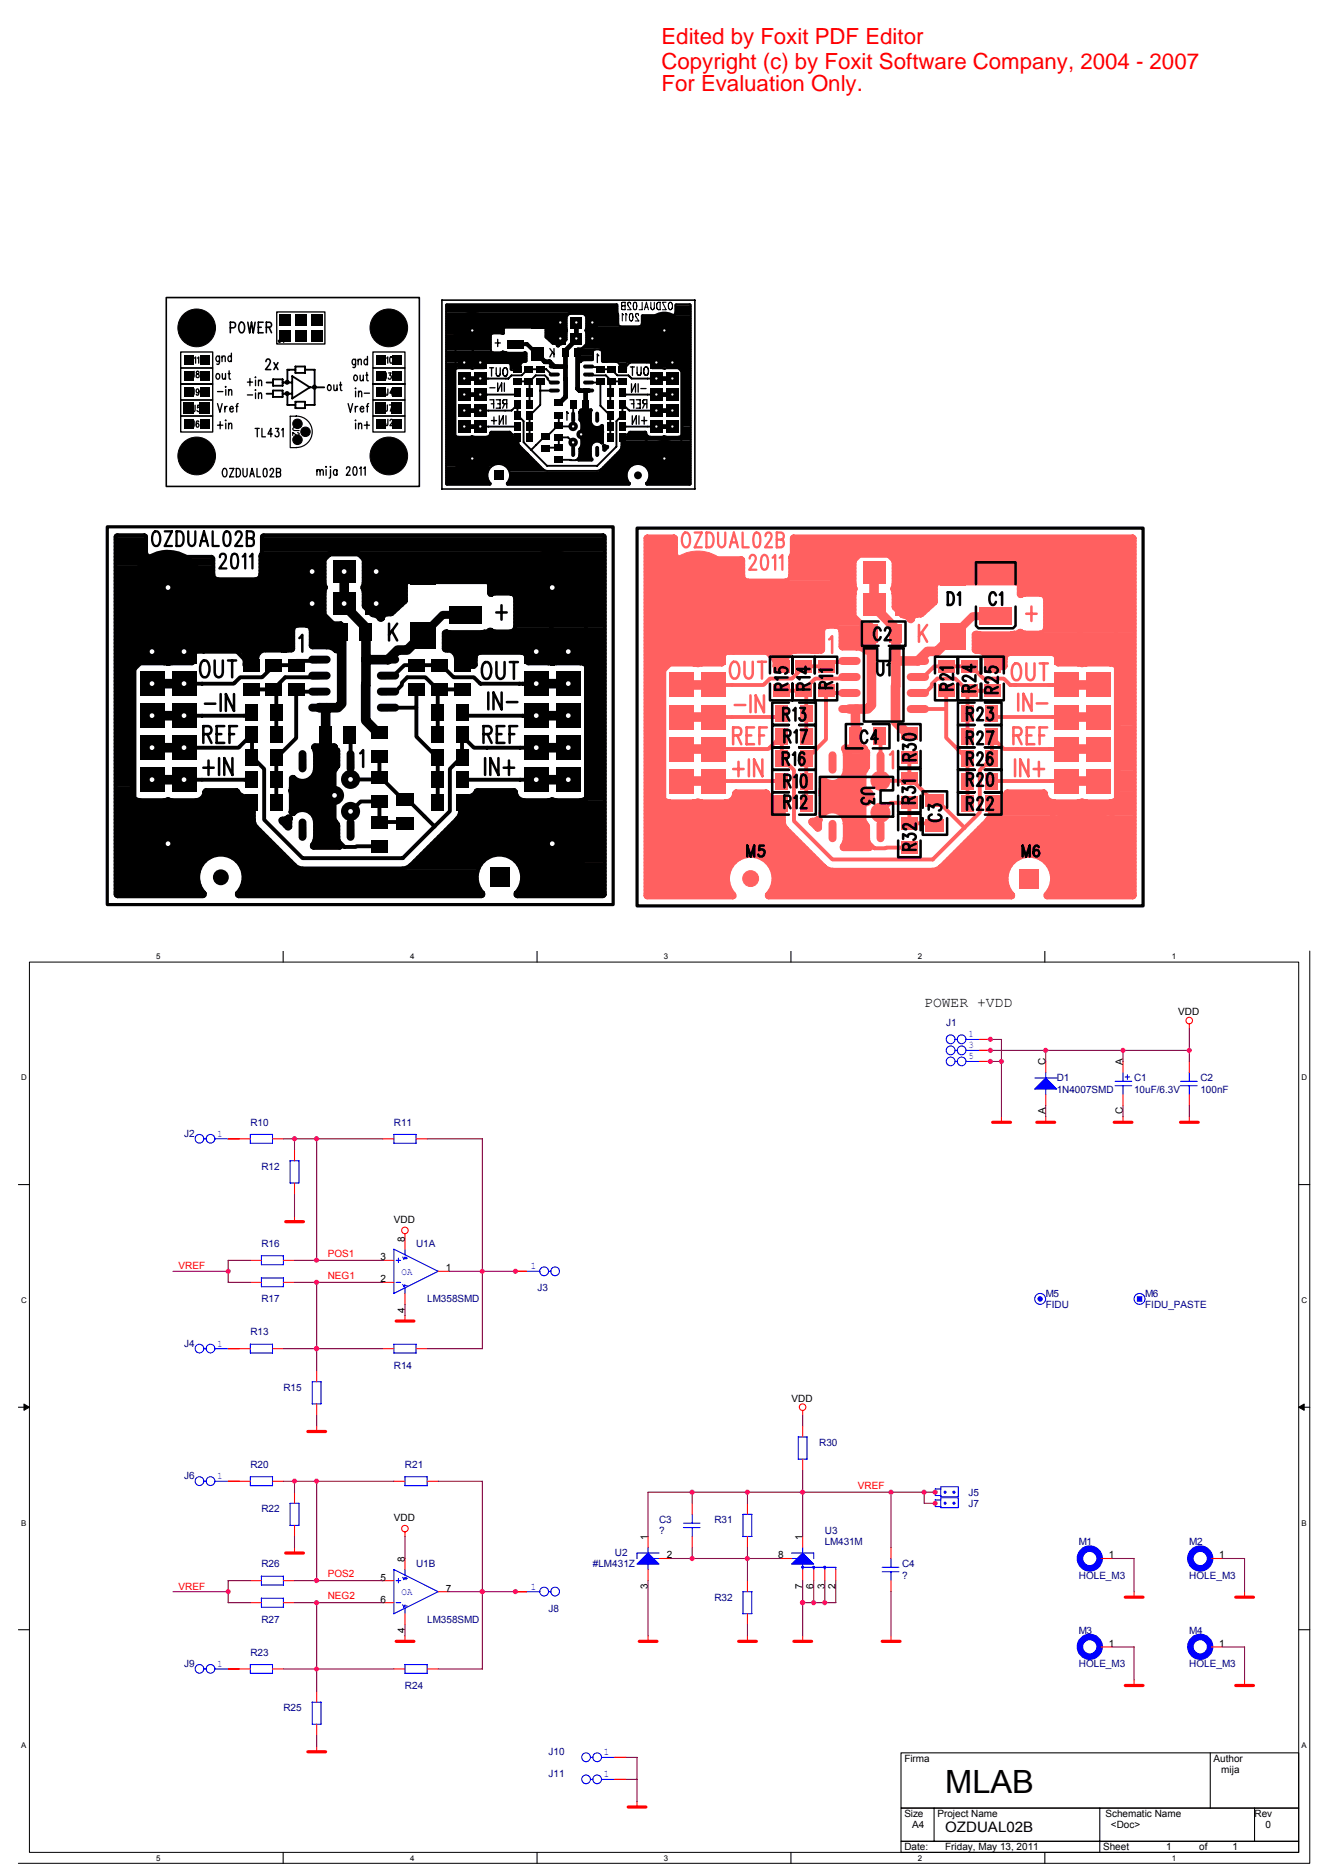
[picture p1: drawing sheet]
<svg xmlns="http://www.w3.org/2000/svg" width="210mm" height="297mm" viewBox="0 0 210 297" stroke-linecap="round" stroke-linejoin="round" font-family="sans-serif">
<defs><g id="words">
<text font-size="5.1" x="150" y="284.4">MLAB</text>
<g font-size="3.5" fill="#f00">
<text x="105" y="10.9">Copyright (c) by Foxit Software Company, 2004 - 2007</text>
<text x="105" y="7.1">Edited by Foxit PDF Editor</text>
<text x="105" y="14.5">For Evaluation Only.</text>
</g>
<g font-size="2.3">
<text x="146.6" y="159.7">POWER +VDD</text>
<text x="150" y="290.7">OZDUAL02B</text>
</g>
<g font-size="1.6">
<text x="186.9" y="161.1">VDD</text>
<text x="165.9" y="169" transform="rotate(-90 165.9 169)">C</text>
<text x="178.2" y="169" transform="rotate(-90 178.2 169)">A</text>
<text x="165.9" y="176.8" transform="rotate(-90 165.9 176.8)">A</text>
<text x="178.2" y="176.8" transform="rotate(-90 178.2 176.8)">C</text>
<text x="62.5" y="194">VDD</text>
<text x="64.2" y="197" transform="rotate(-90 64.2 197)">8</text>
<text x="60.4" y="203.5">2</text>
<text x="60.4" y="200">3</text>
<text x="70.8" y="201.7">1</text>
<text x="64.2" y="208.3" transform="rotate(-90 64.2 208.3)">4</text>
<text x="125.6" y="222.4">VDD</text>
<text x="62.5" y="241.3">VDD</text>
<text x="102.8" y="244.3" transform="rotate(-90 102.8 244.3)">1</text>
<text x="127.3" y="244.3" transform="rotate(-90 127.3 244.3)">1</text>
<text x="60.4" y="250.8">5</text>
<text x="64.2" y="247.8" transform="rotate(-90 64.2 247.8)">8</text>
<text x="105.8" y="247.3">2</text>
<text x="123.5" y="247.3">8</text>
<text x="175.9" y="247.3">1</text>
<text x="193.4" y="247.3">1</text>
<text x="60.4" y="254.3">6</text>
<text x="70.8" y="252.5">7</text>
<text x="102.8" y="252.1" transform="rotate(-90 102.8 252.1)">3</text>
<text x="127.3" y="252.1" transform="rotate(-90 127.3 252.1)">7</text>
<text x="129.1" y="252.1" transform="rotate(-90 129.1 252.1)">6</text>
<text x="130.8" y="252.1" transform="rotate(-90 130.8 252.1)">3</text>
<text x="132.6" y="252.1" transform="rotate(-90 132.6 252.1)">2</text>
<text x="64.2" y="259.1" transform="rotate(-90 64.2 259.1)">4</text>
<text x="175.9" y="261.3">1</text>
<text x="193.4" y="261.3">1</text>
<text x="143.5" y="279.6">Firma</text>
<text x="192.5" y="279.6">Author</text>
<text x="193.8" y="281.3">mija</text>
<text x="143.5" y="288.3">Size</text>
<text x="143.5" y="293.6">Date:</text>
<text x="144.7" y="290.1">A4</text>
<text x="148.7" y="288.3">Project Name</text>
<text x="150" y="293.6">Friday, May 13, 2011</text>
<text x="175" y="293.6">Sheet</text>
<text x="175.4" y="288.3">Schematic Name</text>
<text x="176.2" y="290.1">&lt;Doc&gt;</text>
<text x="185" y="293.6">1</text>
<text x="190.3" y="293.6">of</text>
<text x="195.5" y="293.6">1</text>
<text x="199" y="288.3">Rev</text>
<text x="200.8" y="290.1">0</text>
</g>
<g font-size="1.6" fill="#000080">
<text x="150.1" y="162.8">J1</text>
<text x="167.7" y="171.6">D1</text>
<text x="167.7" y="173.4">1N4007SMD</text>
<text x="179.9" y="171.6">C1</text>
<text x="179.9" y="173.4">10uF/6.3V</text>
<text x="190.4" y="171.6">C2</text>
<text x="190.4" y="173.4">100nF</text>
<text x="39.7" y="178.6">R10</text>
<text x="62.5" y="178.6">R11</text>
<text x="29.2" y="180.4">J2</text>
<text x="41.5" y="185.6">R12</text>
<text x="41.5" y="197.9">R16</text>
<text x="66" y="197.9">U1A</text>
<text x="41.5" y="206.7">R17</text>
<text x="67.8" y="206.7">LM358SMD</text>
<text x="85.3" y="204.9">J3</text>
<text x="165.9" y="205.8">M5</text>
<text x="165.9" y="207.5">FIDU</text>
<text x="181.7" y="205.8">M6</text>
<text x="181.7" y="207.5">FIDU_PASTE</text>
<text x="29.2" y="213.7">J4</text>
<text x="39.7" y="211.9">R13</text>
<text x="45" y="220.7">R15</text>
<text x="62.5" y="217.2">R14</text>
<text x="39.7" y="232.9">R20</text>
<text x="64.3" y="232.9">R21</text>
<text x="130" y="229.4">R30</text>
<text x="29.2" y="234.7">J6</text>
<text x="41.5" y="240">R22</text>
<text x="153.6" y="237.3">J5</text>
<text x="153.6" y="239.1">J7</text>
<text x="104.6" y="241.7">C3</text>
<text x="104.6" y="243.5">?</text>
<text x="113.3" y="241.7">R31</text>
<text x="130.9" y="243.5">U3</text>
<text x="130.9" y="245.2">LM431M</text>
<text x="171.2" y="245.2">M1</text>
<text x="188.7" y="245.2">M2</text>
<text x="41.5" y="248.7">R26</text>
<text x="66" y="248.7">U1B</text>
<text x="94.1" y="248.7">#LM431Z</text>
<text x="97.5" y="247">U2</text>
<text x="143.1" y="248.7">C4</text>
<text x="143.1" y="250.5">?</text>
<text x="171.2" y="250.5">HOLE_M3</text>
<text x="188.7" y="250.5">HOLE_M3</text>
<text x="41.5" y="257.5">R27</text>
<text x="67.8" y="257.5">LM358SMD</text>
<text x="87" y="255.7">J8</text>
<text x="113.3" y="254">R32</text>
<text x="39.7" y="262.7">R23</text>
<text x="171.2" y="259.2">M3</text>
<text x="188.7" y="259.2">M4</text>
<text x="29.2" y="264.5">J9</text>
<text x="64.3" y="268">R24</text>
<text x="171.2" y="264.5">HOLE_M3</text>
<text x="188.7" y="264.5">HOLE_M3</text>
<text x="45" y="271.5">R25</text>
<text x="87" y="278.5">J10</text>
<text x="87" y="282">J11</text>
</g>
<g font-size="1.6" fill="#00f">
<text x="153.6" y="164.6">1</text>
<text x="153.6" y="166.4">3</text>
<text x="153.6" y="168.1">5</text>
<text x="34.5" y="180.4">1</text>
<text x="63.7" y="202.3">OA</text>
<text x="84.2" y="201.4">1</text>
<text x="34.5" y="213.7">1</text>
<text x="34.5" y="234.7">1</text>
<text x="63.7" y="253.1">OA</text>
<text x="84.2" y="252.2">1</text>
<text x="34.5" y="264.5">1</text>
<text x="95.8" y="278.5">1</text>
<text x="95.8" y="282">1</text>
</g>
<g font-size="1.6" fill="#f00">
<text x="28.3" y="201.4">VREF</text>
<text x="52" y="203">NEG1</text>
<text x="52" y="199.5">POS1</text>
<text x="136.1" y="236.3">VREF</text>
<text x="52" y="250.3">POS2</text>
<text x="28.3" y="252.2">VREF</text>
<text x="52" y="253.8">NEG2</text>
</g>
<g font-size="1.3">
<text x="24.8" y="152.2">5</text>
<text x="65.1" y="152.2">4</text>
<text x="105.3" y="152.2">3</text>
<text x="145.6" y="152.2">2</text>
<text x="185.9" y="152.2">1</text>
<text x="3.4" y="171.4">D</text>
<text x="206.5" y="171.4">D</text>
<text x="3.4" y="206.7">C</text>
<text x="206.5" y="206.7">C</text>
<text x="3.4" y="242.1">B</text>
<text x="206.5" y="242.1">B</text>
<text x="3.4" y="277.4">A</text>
<text x="206.5" y="277.4">A</text>
<text x="24.8" y="295.2">5</text>
<text x="65.1" y="295.2">4</text>
<text x="105.3" y="295.2">3</text>
<text x="145.6" y="295.2">2</text>
<text x="185.9" y="295.2">1</text>
</g>
</g></defs>
<path d="M4.7 152.7h201.3v141.2h-201.3zM207.8 150.9v144.8h-204.9" fill="none" stroke="#000" stroke-width=".16"/>
<g fill="#fff">
<path d="M24.8 151.1h.7v1.4h-.7z"/>
<path d="M24.8 294.1h.7v1.4h-.7z"/>
</g>
<path d="M44.9 150.9v1.8M44.9 293.9v1.8" fill="none" stroke="#000" stroke-width=".17"/>
<g fill="#fff">
<path d="M65.1 151.1h.6v1.4h-.6z"/>
<path d="M65.1 294.1h.6v1.4h-.6z"/>
</g>
<path d="M85.2 150.9v1.8M85.2 293.9v1.8" fill="none" stroke="#000" stroke-width=".17"/>
<g fill="#fff">
<path d="M105.3 151.1h.7v1.4h-.7z"/>
<path d="M105.3 294.1h.7v1.4h-.7z"/>
</g>
<path d="M125.5 150.9v1.8M125.5 293.9v1.8" fill="none" stroke="#000" stroke-width=".17"/>
<g fill="#fff">
<path d="M145.6 151.1h.7v1.4h-.7z"/>
<path d="M145.6 294.1h.7v1.4h-.7z"/>
</g>
<path d="M165.8 150.9v1.8M165.8 293.9v1.8" fill="none" stroke="#000" stroke-width=".17"/>
<g fill="#fff">
<path d="M185.9 151.1h.7v1.4h-.7z"/>
<path d="M185.9 294.1h.7v1.4h-.7z"/>
<path d="M3.4 170.3h.8v1.4h-.8z"/>
<path d="M206.5 170.3h.9v1.4h-.9z"/>
<path d="M3.4 205.6h.8v1.4h-.8z"/>
<path d="M206.5 205.6h.9v1.4h-.9z"/>
</g>
<path d="M2.9 188h1.8M206 188h1.8" fill="none" stroke="#000" stroke-width=".17"/>
<g fill="#fff">
<path d="M3.4 240.9h.8v1.4h-.8z"/>
<path d="M206.5 240.9h.8v1.4h-.8z"/>
</g>
<path d="M2.9 223.3h1.8M206 223.3h1.8" fill="none" stroke="#000" stroke-width=".17"/>
<path d="M3.8 222.8l.9 .5-.9 .5zM206 223.3l.9-.5v1z" fill="#000" stroke="#000" stroke-width=".16"/>
<g fill="#fff">
<path d="M3.3 276.3h.9v1.3h-.9z"/>
<path d="M206.5 276.3h.8v1.3h-.8z"/>
</g>
<g fill="none" stroke="#000" stroke-width=".17">
<path d="M98.7 48h.5v1.1h-.4l-.2-.1v-.3l.2-.2-.2-.2zM98.8 48.5h.4M98.9 50l-.2-.3v1.2M99.5 50l-.2-.3v1.2M100 49.8l.1-.1a.71 .71 0 0 1 0 1.2 .91 .91 0 0 1-.1-1.1zM100.1 48.3v-.1a.26 .26 0 0 0-.4-.2 .26 .26 0 0 0-.1 .4l.5 .7h-.6M100.6 48h.2a.81 .81 0 0 1 0 1.1l-.3-.2v-.4zM101.3 50a.26 .26 0 0 0-.4-.2 .26 .26 0 0 0 0 .4l.5 .7h-.6M101.9 48v1.1h-.5M102.2 49.1l.4-1.1 .3 1.1M102.4 48.7h.4M103.3 48v.8l.2 .3 .3-.1v-1"/>
<path d="M104.3 48h.4v1.1a.64 .64 0 0 1-.5-.4 .64 .64 0 0 1 .1-.7zM105.7 48h-.6l.6 1.1h-.6M106.2 48h.1a.63 .63 0 0 1 .4 .6 .63 .63 0 0 1-.4 .5 .81 .81 0 0 1-.1-1.1zM2.9 258.6h1.8M206 258.6h1.8M143 278.1h63v8.8h-63zM192 278.1v8.8M143 286.9h63v5.3h-63zM143 292.2h63v1.7h-63zM148.2 286.9v5.3M174.5 286.9v7M199 286.9v5.3"/>
</g>
<g fill="none" stroke="#f00" stroke-width=".17">
<path d="M155.4 164.9h1.8M155.4 166.7h1.8M155.4 168.4h1.8M158.9 177.2v.9M165.9 168.4v1.8M165.9 173.7v1.7M165.9 177.2v.9M178.2 168.4v1.8M178.2 173.7v1.7M178.2 177.2v.9M188.7 162.5v.7M188.7 168.4v1.8"/>
<path d="M188.7 173.7v1.7M188.7 177.2v.9M36.2 180.7h3.5M39.7 200h1.8M43.2 180.7h1.8M45 200h1.7M46.7 182.5v1.7M46.7 187.7v1.8M46.7 193v.9M60.8 180.7h1.7M60.8 200h1.7M64.3 195.8v2.4"/>
<path d="M66 180.7h1.8M36.2 214h3.5M39.7 203.5h1.8M43.2 214h1.8M45 203.5h1.7M50.2 217.5v1.7M60.8 214h1.7M60.8 203.5h1.7M64.3 205.2v1.8M64.3 208.8v.8M66 214h1.8M69.5 201.7h1.8"/>
<path d="M81.8 201.7h1.7M36.2 235h3.5M43.2 235h1.8M46.7 236.8v1.7M50.2 222.8v1.7M50.2 226.3v.9M62.5 235h1.8M67.8 235h1.7M109.8 238.5v1.8M118.6 238.5v1.8M127.4 223.8v.7M127.4 226.3v1.7"/>
<path d="M127.4 231.5v1.8M148.4 236.8h.1M148.4 238.5h.1M39.7 250.8h1.8M39.7 254.3h1.8M45 250.8h1.7M45 254.3h1.7M46.7 242v1.8M46.7 245.5v.9M60.8 250.8h1.7M60.8 254.3h1.7M64.3 243.1v.7"/>
<path d="M64.3 247.3v1.8M64.3 256.1v1.7M64.3 259.6v.9M69.5 252.6h1.8M81.8 252.6h1.7M102.8 243.8v1.7M102.8 249.1v1.7M102.8 259.6v.9M104.6 247.3h1.7M109.8 243.8v1.7M118.6 243.8v1.7M118.6 250.8v1.8"/>
<path d="M118.6 256.1v1.7M118.6 259.6v.9M123.8 247.3h1.8M127.4 243.8v1.7M127.4 249.1v1.7M127.4 259.6v.9M129.1 249.1v1.7M130.9 249.1v1.7M132.6 249.1v1.7M141.4 245.5v1.8M141.4 250.8v1.8M141.4 259.6v.9"/>
<path d="M174.7 247.3h1.7M179.9 252.6v.9M192.2 247.3h1.7M197.5 252.6v.9M36.2 264.8h3.5M43.2 264.8h1.8M50.2 268.3v1.8M50.2 273.6v1.7M50.2 277.1v.9M62.5 264.8h1.8M67.8 264.8h1.7M97.5 278.9h1.8"/>
<path d="M174.7 261.3h1.7M179.9 266.6v.9M192.2 261.3h1.7M197.5 266.6v.9M97.5 282.3h1.8M101.1 285.9v.8"/>
<circle cx="188.7" cy="161.9" r=".52"/>
<circle cx="64.2" cy="195.2" r=".52"/>
<circle cx="127.3" cy="223.3" r=".52"/>
<circle cx="64.2" cy="242.6" r=".52"/>
</g>
<g fill="none" stroke="#f00" stroke-width=".51">
<path d="M157.5 178.1h2.8M164.5 178.1h2.8M176.8 178.1h2.8M187.3 178.1h2.8M45.3 193.8h2.8M62.9 209.6h2.8M48.8 227.1h2.9M45.3 246.4h2.8M178.5 253.4h2.8M196.1 253.4h2.8M48.8 278h2.9M62.9 260.4h2.8"/>
<path d="M101.4 260.4h2.8M117.2 260.4h2.8M126 260.4h2.8M140 260.4h2.8M178.5 267.4h2.8M196.1 267.4h2.8M99.7 286.7h2.8"/>
</g>
<g fill="none" stroke="#00f" stroke-width="1">
<circle cx="172.9" cy="247.3" r="1.57"/>
<circle cx="190.4" cy="247.3" r="1.57"/>
<circle cx="172.9" cy="261.3" r="1.57"/>
<circle cx="190.4" cy="261.3" r="1.57"/>
</g>
<g fill="none" stroke="#00f" stroke-width=".17">
<path d="M151.5 164.9h.4M151.5 166.7h.4M151.5 168.4h.4M153.3 164.9h2.1M153.3 166.7h2.1M153.3 168.4h2.1M164.2 171.1h3.5M165.9 170.2v.9M165.9 172.8v.9M176.9 172.3h2.7M176.9 171.6h2.7M178.2 170.2v1.4"/>
<path d="M178.2 172.3v1.4M178.5 170.9h.7M178.9 170.5v.8M187.3 172.3h2.6M187.3 171.6h2.6M188.7 170.2v1.4M188.7 172.3v1.4M32.3 180.7h.4M34.1 180.7h2.1M39.7 181.4h3.5M41.5 199.3h3.5M41.5 199.2v1.5h3.5v-1.5"/>
<path d="M43.2 180v1.4M43.3 180h-3.6v1.4M47.4 184.2v3.5h-1.4v-3.5h1.4M62.5 180h3.5v1.4M62.5 198.2l7 3.5M62.5 181.4h3.5M62.5 180v1.4M62.5 198.2v7.1M62.9 200h.7M63.2 199.6v.7M63.9 199.4l.2 .4M64.3 198.2v.9"/>
<path d="M64.3 199.6h.3M64.3 199.5l-.2 .3M64.4 199.5v.3M32.3 214h.4M34.1 214h2.1M39.7 213.3h3.5M39.7 213.3v1.4h3.6M41.5 202.8v1.4h3.5v-1.4h-3.5M43.2 213.3v1.4M49.5 219.2h1.4M49.5 219.2v3.6M50.9 219.2v3.6h-1.4"/>
<path d="M62.5 213.3h3.5M62.5 213.3v1.4h3.5M62.9 203.5h.7M63.9 203.8l.2 .4M64.3 204.3v.9M64.3 204h.3M64.3 203.8l-.2 .4M66 213.3v1.4M69.5 201.7l-7 3.5M83.5 201.7h2.2M87 201.7h.4M32.3 235h.4"/>
<path d="M34.1 235h2.1M39.7 235.7h3.5M43.2 234.3v1.5M43.3 234.3h-3.6v1.5M47.4 238.5v3.5h-1.4M47.4 238.5h-1.4v3.6M64.2 234.3h3.6v1.5M64.3 235.7h3.5M64.3 234.3v1.5M128 228v3.5h-1.4M128 228h-1.3v3.5M148.4 236.2v1.1h.9"/>
<path d="M148.4 236.3h.9M149.3 235.9h2.8v1.6h-2.8zM149.3 237.7h2.8v1.5h-2.8zM149.3 238h-.9v1.1h.9M41.5 250.1h3.5M41.5 253.6h3.5M41.5 250.1v1.4h3.5v-1.4M41.5 253.6v1.4h3.5v-1.4M62.5 249l7 3.6M62.5 249.1v7l7-3.6M62.9 254.3h.7M62.9 250.8h.7"/>
<path d="M63.2 250.4v.8M63.9 250.3l.2 .3M63.9 254.6l.2 .4M64.3 249.1v.8M64.3 255.2v.9M64.3 250.4h.3M64.3 254.8h.3M64.3 250.3l-.2 .4M64.3 254.7l-.2 .3M64.4 250.3v.4M83.5 252.6h2.2M87 252.6h.4"/>
<path d="M102.8 245.5v.9M102.8 248.2v.9M103.7 247.3h.9M104.6 246.4h-3.5v.9M108.4 242.4h2.7M108.4 241.7h2.7M109.8 240.3v1.4M109.8 242.4v1.4M117.9 240.3h1.4v3.5h-1.4zM119.3 252.5v3.6h-1.4v-3.5h1.4M125.6 246.4h3.5v.9M125.6 247.3h.9"/>
<path d="M127.4 245.5v.9M127.4 248.2v.9M127.4 248.7h5.2M129.1 248.7v.4M130.9 248.7v.4M132.6 248.7v.4M140 248.7h2.6M140 249.4h2.6M141.4 247.3v1.4M141.4 249.4v1.4M174.5 247.3h.2M192 247.3h.2"/>
<path d="M32.3 264.8h.4M34.1 264.8h2.1M39.7 264.1h3.5M39.7 264.1v1.4h3.6M43.2 264.1v1.4M49.5 270.1h1.4v3.5h-1.4M49.5 270.1v3.5M64.2 264.1h3.6M64.3 264.1v1.4h3.5M67.8 264.1v1.4M93.7 278.9h.4M95.4 278.9h2.1"/>
<path d="M174.5 261.3h.2M192 261.3h.2M93.7 282.3h.4M95.4 282.3h2.1"/>
<circle cx="150.8" cy="164.9" r=".7"/>
<circle cx="150.8" cy="166.7" r=".7"/>
<circle cx="150.8" cy="168.4" r=".7"/>
<circle cx="152.6" cy="164.9" r=".69"/>
<circle cx="152.6" cy="166.7" r=".69"/>
<circle cx="152.6" cy="168.4" r=".69"/>
<circle cx="31.6" cy="180.7" r=".69"/>
<circle cx="33.4" cy="180.7" r=".69"/>
<circle cx="31.6" cy="214" r=".69"/>
<circle cx="33.4" cy="214" r=".69"/>
<circle cx="86.3" cy="201.7" r=".7"/>
<circle cx="88.1" cy="201.7" r=".69"/>
<circle cx="165" cy="206.1" r=".87"/>
<circle cx="180.8" cy="206.1" r=".87"/>
<circle cx="31.6" cy="235" r=".69"/>
<circle cx="33.4" cy="235" r=".69"/>
<circle cx="86.3" cy="252.5" r=".7"/>
<circle cx="88.1" cy="252.5" r=".69"/>
<circle cx="31.6" cy="264.8" r=".69"/>
<circle cx="33.4" cy="264.8" r=".69"/>
<circle cx="93" cy="278.8" r=".69"/>
<circle cx="94.7" cy="278.8" r=".7"/>
<circle cx="93" cy="282.3" r=".69"/>
<circle cx="94.7" cy="282.3" r=".69"/>
</g>
<g fill="#00f" stroke="#00f" stroke-width=".17">
<path d="M149.8 236.7h.3v.2h-.3z" fill-rule="evenodd"/>
<path d="M101.1 248.2l1.7-1.8 1.8 1.8z" fill-rule="evenodd"/>
<path d="M149.8 238.4h.3v.2h-.3z" fill-rule="evenodd"/>
<path d="M151.2 238.4h.3v.2h-.3z" fill-rule="evenodd"/>
<path d="M127.4 246.4l1.7 1.8h-3.5z" fill-rule="evenodd"/>
<path d="M129 248.6h.2v.2h-.2z" fill-rule="evenodd"/>
<path d="M127.2 248.6h.2v.2h-.2z" fill-rule="evenodd"/>
<path d="M165.9 171.1l1.8 1.7h-3.5z" fill-rule="evenodd"/>
<path d="M180.5 205.8h.7v.7h-.7z" fill-rule="evenodd"/>
<circle cx="151.4" cy="236.8" r=".17"/>
<circle cx="130.8" cy="248.7" r=".17"/>
<circle cx="165" cy="206.1" r=".34"/>
</g>
<g fill="none" stroke="#800040" stroke-width=".17">
<path d="M157.2 164.9h1.7v12.3M157.2 166.7h31.5M157.2 168.4h1.7M165.9 166.7v1.7M165.9 175.4v1.8M178.2 166.7v1.7M178.2 175.4v1.8M188.7 163.2v5.2M188.7 175.4v1.8M36.2 200h3.5M36.2 200v3.5M45 180.7h15.8"/>
<path d="M46.7 200h14.1M46.7 180.7v1.8M46.7 189.5v3.5M50.2 180.7v19.3M67.8 180.7h8.8M76.5 180.7v33.3M27.4 201.7h8.8M36.2 203.5h3.5M45 214h15.8M46.7 203.5h14.1M50.2 203.5v14M64.3 207v1.8"/>
<path d="M67.8 214h8.8M71.3 201.7h10.5M45 235h17.5M46.7 235v1.8M50.2 224.5v1.8M50.2 235v15.8M69.5 235h7.1M76.5 235v29.8M109.8 236.8v1.7M118.6 236.8v1.8M127.4 224.5v1.8M127.4 233.3v10.5"/>
<path d="M141.4 236.8v8.7M146.6 236.8v1.7h1.8M148.4 236.8h-45.6v7M27.4 252.6h8.8M36.2 250.8h3.5M36.2 254.3h3.5M36.2 250.8v3.5M46.7 254.3h14.1M46.7 243.8v1.8M46.7 250.8h14.1M50.2 254.3v14.1M64.3 243.8v3.5"/>
<path d="M64.3 257.8v1.8M71.3 252.6h10.5M102.8 250.8v8.8M106.3 247.3h17.6M109.8 245.5v1.8M118.6 245.5v5.3M118.6 257.8v1.8M127.4 250.8v8.8M127.4 254.3h5.2M129.1 250.8v3.5M130.9 250.8v3.5M132.6 250.8v3.5"/>
<path d="M141.4 252.5v7.1M176.4 247.3h3.5M179.9 247.3v5.3M193.9 247.3h3.6M197.5 247.3v5.3M45 264.8h17.5M50.2 275.3v1.8M69.5 264.8h7.1M99.3 278.9h1.8v7M176.4 261.3h3.5M179.9 261.3v5.3M193.9 261.3h3.6"/>
<path d="M197.5 261.3v5.3M99.3 282.3h1.8"/>
</g>
<g fill="#f0f" stroke="#f0f" stroke-width=".17">
<circle cx="109.8" cy="236.8" r=".35"/>
<circle cx="118.6" cy="247.3" r=".35"/>
<circle cx="141.4" cy="236.8" r=".34"/>
<circle cx="127.3" cy="254.3" r=".35"/>
<circle cx="129.1" cy="254.3" r=".34"/>
<circle cx="50.2" cy="203.5" r=".34"/>
<circle cx="50.2" cy="200" r=".34"/>
<circle cx="188.7" cy="166.7" r=".35"/>
<circle cx="178.2" cy="166.7" r=".34"/>
<circle cx="157.1" cy="166.7" r=".34"/>
<circle cx="165.9" cy="166.7" r=".34"/>
<circle cx="76.5" cy="252.5" r=".34"/>
<circle cx="50.2" cy="264.8" r=".34"/>
<circle cx="50.2" cy="254.3" r=".34"/>
<circle cx="81.8" cy="252.5" r=".34"/>
<circle cx="50.2" cy="180.7" r=".34"/>
<circle cx="50.2" cy="214" r=".34"/>
<circle cx="76.5" cy="201.7" r=".34"/>
<circle cx="46.7" cy="180.7" r=".34"/>
<circle cx="81.8" cy="201.7" r=".34"/>
<circle cx="109.8" cy="247.3" r=".35"/>
<circle cx="148.4" cy="238.5" r=".34"/>
<circle cx="148.4" cy="236.8" r=".34"/>
<circle cx="127.3" cy="236.8" r=".35"/>
<circle cx="118.6" cy="236.8" r=".35"/>
<circle cx="146.6" cy="236.8" r=".34"/>
<circle cx="36.2" cy="201.7" r=".34"/>
<circle cx="46.7" cy="235" r=".34"/>
<circle cx="50.2" cy="235" r=".34"/>
<circle cx="157.1" cy="168.4" r=".34"/>
<circle cx="158.9" cy="168.4" r=".34"/>
<circle cx="157.1" cy="164.9" r=".34"/>
<circle cx="50.2" cy="250.8" r=".34"/>
<circle cx="130.8" cy="254.3" r=".34"/>
<circle cx="36.2" cy="252.5" r=".34"/>
</g>
<g fill="none" stroke="#000" stroke-width=".21">
<path d="M28.7 58.4h5v2.5h-5zM28.7 55.9h5v2.5h-5zM30.6 56.6l-.1 1h-.2l-.1-.3M30.8 58.9l-.1 1h-.2l-.1-.3M30.9 56.8l.1-.2v1M31.2 59v.3a.33 .33 0 0 1 .4 .2 .33 .33 0 0 1-.3 .4 .36 .36 0 0 1-.2-.4 .36 .36 0 0 1 .4-.2v-.3zM31.3 56.8l.2-.2v1M34.4 59.3a.43 .43 0 0 1 .5 .3 .43 .43 0 0 1-.3 .6 .47 .47 0 0 1-.4-.4 .47 .47 0 0 1 .2-.5zM34.8 56.5v1l-.2 .3h-.2M34.8 56.7l-.1-.2a.43 .43 0 0 0-.5 .4 .43 .43 0 0 0 .3 .5l.3-.2M35.2 56.7l.3-.2h.2v.9M35.2 56.5v.9"/>
<path d="M35.3 59.3v.8l.3 .1 .2-.3M35.8 59.3v.9M36.2 59.3h.3M36.4 58.8v1.1v.2l.2 .1M36.7 56.7l-.1-.2a.43 .43 0 0 0-.5 .3 .43 .43 0 0 0 .3 .6l.3-.2M36.7 56v1.4M40.5 59.8v.1zM43.9 49.5h7.6v5.1h-7.6zM44.5 53.3v1l-.3-.1v-.2M44.8 53.5l.2-.2v1M56.2 59.6a.43 .43 0 0 1 .6 .3 .43 .43 0 0 1-.3 .5l-.3-.2-.1-.3zM56.4 57v1.2l-.2 .1h-.2"/>
<path d="M56.4 57.2l-.1-.1a.43 .43 0 0 0-.5 .3 .43 .43 0 0 0 .3 .5l.3-.2M56.8 57.2l.3-.2 .2 .1v.8M56.8 57v.9M57.1 59.5l.1 .9h.2l.2-.2M57.6 59.5v.9M58 59.5h.4M58.2 59.1v1.1v.2h.2M58.3 57.2l-.1-.1a.43 .43 0 0 0-.5 .3 .43 .43 0 0 0 .3 .5l.3-.2M58.3 56.5v1.4M59.2 58.4h5v2.5h-5zM59.2 55.9h5v2.5h-5zM61 56.6v1l-.3-.1v-.2"/>
<path d="M61.3 59.2l-.1 .9h-.2l-.1-.3M61.3 56.8l.2-.2v1M61.7 59.2h.3l-.2 .4a.28 .28 0 0 1 .3 .4 .28 .28 0 0 1-.5 0M61.9 56.7h.3l.1 .1v.6l-.2 .2h-.2v-.2zM77.7 58.4h.6M78 58.4v1.3M78.6 54.4h.8M78.7 58.4l.1 1.1a.29 .29 0 0 0 .2 .2 .29 .29 0 0 0 .3-.2l.1-1.1M79 53.8v1.2M80 58.4h.1a.74 .74 0 0 1 .2 1.2v.1a.74 .74 0 0 1-.3-1.3zM87.2 55.3l.7 .9M87.7 55.9l-.5 .7"/>
<path d="M87.9 55.3v1.3M95 56.5l-.2-.3v1.3M100 58.2h.7M100.3 58.2v1.4M101.1 58.2v1.2a.29 .29 0 0 0 .3 .2 .29 .29 0 0 0 .3-.2v-1.2M102.3 58.3l.1-.1a.74 .74 0 0 1 .3 1.3l-.1 .1a.74 .74 0 0 1-.3-1.3zM28.7 66h5v2.6h-5zM28.7 60.9h5v2.6h-5zM28.7 63.5h5v2.5h-5zM30.8 66.8l-.1 .9h-.2l-.1-.3M30.8 61.7l-.1 1-.2-.1-.1-.2M31 64.3v.8l-.2 .2-.2-.1v-.2"/>
<path d="M31.5 66.9l-.2-.1a.64 .64 0 0 0 .1 1 .27 .27 0 0 0 .2-.4 .27 .27 0 0 0-.5-.1v.1M31.6 62.1l-.1 .2a.27 .27 0 0 1-.4-.3 .27 .27 0 0 1 .4-.2l.1 .3-.1 .4-.1 .2-.3-.1M31.7 64.3h-.3v.4a.3 .3 0 0 1 .4 .3 .3 .3 0 0 1-.5 .2v-.1M34.5 62.1h.9M34.5 67.5h.9M34.5 64l.4 1.4 .3-1.4M34.9 66.9v1.1M35.5 74.4l.1-.1a.76 .76 0 0 1 .2 1.3l-.2 .1a.91 .91 0 0 1-.1-1.3zM35.7 64.5v.9M35.8 61.4h.1zM35.8 66.7h.1zM35.8 61.8v.9"/>
<path d="M35.8 67.2v.8M36 64.5h-.2l-.1 .4M36.3 62.1l.2-.3 .2 .1 .1 .8M36.3 67.4l.2-.2h.2l.1 .8M36.3 61.8v.9M36.3 67.2v.8M36.4 74.3h.7l-.7 1.4h.7M36.5 64.9h.5l-.1-.4a.43 .43 0 0 0-.5 .3 .43 .43 0 0 0 .3 .6l.3-.2M37.4 64.5h.3M37.5 74.3a.71 .71 0 0 1 .7 .5 .71 .71 0 0 1-.2 .8l-.5 .1zM37.8 64l-.2 .1v.2v1.1M38.6 74.3v1a.35 .35 0 0 0 .3 .4l.3-.4v-1"/>
<path d="M39.3 62.7h.8M39.3 60.6h.8M39.6 75.7l.4-1.4 .4 1.4M39.7 60.1v1.1M39.8 75.2h.4M40.5 68h.6M40.5 61.8v.2zM40.5 60.3v.9M40.5 62.3v.9M40.8 74.3v1.4h.5M40.8 68v1.3M41 62.6l.2-.3 .3 .1v.8"/>
<path d="M41 60.6l.2-.3 .3 .1v.8M41 60.3v.9M41 62.3v.9M41.6 68v1.3h.5M41.9 74.4l.2-.1a.93 .93 0 0 1 0 1.4h-.1a1.09 1.09 0 0 1-.1-1.3zM42.8 74.6l.2-.3h.2l.2 .3-.1 .4-.5 .7h.7M43.2 68.9h-.7l.5-.9v1.3M43.7 68h.5l-.3 .5a.38 .38 0 0 1 .3 .5 .38 .38 0 0 1-.5 .2l-.1-.1M43.9 75h.4l.2 .1v.4l-.2 .2h-.4v-1.4h.4l.2 .2v.3l-.2 .2M44.7 68.2l.2-.2v1.3M50.3 74.8l.2-.3 .2 .1 .1 .8M50.3 74.5v.9"/>
<path d="M50.8 74.8l.2-.3 .2 .1 .1 .8M51.7 74v.1zM51.7 74.5v.9M52.1 61.1a.43 .43 0 0 1 .5 .3 .43 .43 0 0 1-.3 .6l-.3-.2v-.3zM52.4 74v.1zM52.4 74.5v1.1v.2l-.2 .1M53 61.1v.8l.2 .1 .3-.3M53.5 74.7l-.1-.1a.43 .43 0 0 0-.6 .3 .43 .43 0 0 0 .3 .5l.4-.2M53.5 74.5v.9M53.5 61.1v.9M53.9 61.1h.3M54 60.6v1.1l.1 .2 .2 .1"/>
<path d="M55 74.4l.2-.3h.2l.1 .2-.1 .5-.5 .6h.7M55.2 64l.4 1.4 .4-1.4M56.1 74.1h.4l.1 .5-.1 .7-.2 .1a1.04 1.04 0 0 1-.2-1.3zM56.4 64.5v.9M56.4 61.6v.1zM56.4 66.6v.2zM56.4 62.1v.9M56.4 67.2v.8M56.8 64.5a.35 .35 0 0 0-.4 .4M56.9 62.3l.2-.2h.2l.1 .9M56.9 67.4l.2-.2h.2l.1 .8M56.9 62.1v.9"/>
<path d="M56.9 67.2v.8M57.1 74.3l.2-.2v1.3M57.2 64.9h.5l-.1-.4a.43 .43 0 0 0-.5 .3 .43 .43 0 0 0 .3 .6l.3-.2M57.7 74.3l.2-.2v1.3M57.8 67.5h.8M57.8 62.4h.8M58.1 64.5h.3M58.2 66.9v1.1M58.5 64l-.2 .1v.2v1.1M59.2 66h5v2.6h-5zM59.2 60.9h5v2.6h-5zM59.2 63.5h5v2.5h-5z"/>
<path d="M61.5 64.3l-.1 .9h-.2l-.1-.3M61.5 66.5v1l-.3-.1v-.2M61.5 61.7v1l-.3-.1v-.2M61.8 64.3h.5l-.4 .9M61.9 66.8v-.1a.23 .23 0 0 1 .3-.1 .23 .23 0 0 1 .1 .3l-.4 .6h.4M62.4 62.4h-.5l.3-.7v1M77.7 63.4h.6v1.4M77.7 61.5h.8M77.9 64.1h.4M78 66.7h.8M78.4 66.2v1.1M78.7 63.4h.6v1.4h-.6"/>
<path d="M79 60.8v1.3l.6-1.3v1.3M79 64.1h.3M79.2 66v1.3l.7-1.3v1.3M80 60.8v1.3M80.1 64.1l-.4 .7M80.3 66v1.3M80.4 64.1l-.5-.1-.2-.2 .2-.3 .5-.1v1.4M90.2 65.6l-.3-.3v1.4M99.9 63.4h.7v1.4M100.2 64.1h.4M100.2 60.9v1.3l.6-1.3v1.3M100.3 66v1.3l.7-1.3v1.3"/>
<path d="M101 63.4h.6v1.4h-.6M101.2 64.1h.4M101.2 60.9v1.3M101.4 66v1.3M101.7 61.7h.8M101.8 66.7h.8M102.2 66.2v1.1M102.3 64.1l-.3 .7M102.6 64.1l-.5-.1-.1-.2 .1-.3 .5-.1v1.4"/>
</g>
<path d="M30.3 50.4v-1l.3 1 .3-1v1M31.7 50.1h-.5l.3-.7v1M61.2 50.6v-1l.3 1 .3-1v1M62 49.8l.2-.2v1M30.3 70.7v-1l.3 1 .3-1v1M31.3 69.7h.4l-.3 .4a.28 .28 0 0 1 .3 .4 .28 .28 0 0 1-.5 0M47 66a2.49 2.49 0 0 1 2.5 2.5 2.49 2.49 0 0 1-2.5 2.5M47 66h-1v5h1.1M47.2 68.7l.3 .1v.1l-.2 .2-.9-.5v.5M47.5 67.8l-.9 .1-.2 .1 .2 .3h.9M61.1 70.7v-1l.2 1 .3-1v1M62 69.9a.23 .23 0 0 1 .3-.2 .23 .23 0 0 1 0 .4l-.4 .6h.5" fill="none" stroke="#000" stroke-width=".19"/>
<g fill="#000">
<path d="M29.2 58.9h1.5v1.5h-1.5zM29.2 56.4h1.5v1.5h-1.5zM31.7 58.9h1.5v1.5h-1.5zM31.7 56.4h1.5v1.5h-1.5zM44.3 52.4h1.8v1.8h-1.8zM44.3 49.9h1.8v1.8h-1.8zM46.8 52.4h1.8v1.8h-1.8zM46.8 49.9h1.8v1.8h-1.8zM49.4 52.4h1.8v1.8h-1.8zM49.4 49.9h1.8v1.8h-1.8zM59.7 58.9h1.5v1.5h-1.5zM59.7 56.4h1.5v1.5h-1.5z"/>
<path d="M62.2 58.9h1.5v1.5h-1.5zM62.2 56.4h1.5v1.5h-1.5zM72.7 56.6h1.9v1.9h-1.9zM72.7 59.1h1.9v1.9h-1.9zM75.3 56.6h1.9v1.9h-1.9zM75.3 59.1h1.9v1.9h-1.9zM80.5 50.6h2.6v1.4h-2.6zM80.5 53.9h2.6v1.4h-2.6zM81.4 58.1h1.3v1h-1.3zM83.2 58.1h1.3v1h-1.3zM84.2 50.1h2v2.1h-2zM84.2 55.2h2v2.1h-2z"/>
<path d="M85.1 58.1h1.3v1h-1.3zM88 50.3h1.8v1.8h-1.8zM88 52.8h1.8v1.8h-1.8zM89.2 55.3h1v1.4h-1zM90.6 50.3h1.7v1.8h-1.7zM90.6 52.8h1.7v1.8h-1.7zM91.2 55.3h.9v1.4h-.9zM93.1 50.3h1.8v1.8h-1.8zM93.1 52.8h1.8v1.8h-1.8zM94.6 58.1h1.3v1h-1.3zM96.4 58.1h1.3v1h-1.3zM98.2 58.1h1.3v1h-1.3z"/>
<path d="M103.2 56.6h1.9v1.9h-1.9zM103.2 59.1h1.9v1.9h-1.9zM105.7 56.6h1.9v1.9h-1.9zM105.7 59.1h1.9v1.9h-1.9zM29.1 63.9h1.7v1.7h-1.7zM29.2 66.5h1.5v1.5h-1.5zM29.2 61.4h1.5v1.6h-1.5zM31.7 63.9h1.6v1.7h-1.6zM31.7 66.5h1.5v1.5h-1.5zM31.7 61.4h1.5v1.6h-1.5zM59.6 63.9h1.7v1.7h-1.7zM59.7 66.5h1.5v1.5h-1.5z"/>
<path d="M59.7 61.4h1.5v1.6h-1.5zM62.2 63.9h1.6v1.7h-1.6zM62.2 66.5h1.5v1.5h-1.5zM62.2 61.4h1.5v1.6h-1.5zM72.7 64.2h1.9v1.9h-1.9zM72.7 61.7h1.9v1.9h-1.9zM72.7 66.7h1.9v1.9h-1.9zM75.3 64.2h1.9v1.9h-1.9zM75.3 61.7h1.9v1.9h-1.9zM75.3 66.7h1.9v1.9h-1.9zM78.4 74.7h1.5v1.5h-1.5zM81.4 60h1.3v1h-1.3z"/>
<path d="M81.6 63.5h1v1.3h-1zM81.6 67h1v1.3h-1zM81.6 68.8h1v1.3h-1zM81.6 65.3h1v1.2h-1zM81.6 61.7h1v1.3h-1zM83.2 60h1.3v1h-1.3zM83.5 63.5h1v1.3h-1zM83.5 67h1v1.3h-1zM83.5 68.8h1v1.3h-1zM83.5 65.3h1v1.2h-1zM83.5 61.7h1v1.3h-1zM85.1 60h1.3v1h-1.3z"/>
<path d="M85.9 68.8h1.4v.9h-1.4zM85.9 70.7h1.4v1h-1.4zM88 67h1.3v1h-1.3zM88 68.9h1.3v1h-1.3zM88 63.4h1.3v1h-1.3zM88 65.4h1.3v1h-1.3zM88 70.5h1.3v1h-1.3zM88 72.5h1.3v1h-1.3zM90.5 63.4h1v1.4h-1zM92.4 63.4h1v1.4h-1zM94.6 60h1.3v1h-1.3zM96.3 63.5h1v1.3h-1z"/>
<path d="M96.3 65.3h1v1.2h-1zM96.3 61.7h1v1.3h-1zM96.3 68.8h1v1.3h-1zM96.3 67h1v1.3h-1zM96.4 60h1.3v1h-1.3zM98.2 60h1.3v1h-1.3zM98.3 63.5h1v1.3h-1zM98.3 65.3h1v1.2h-1zM98.3 61.7h1v1.3h-1zM98.3 68.8h1v1.3h-1zM98.3 67h1v1.3h-1zM103.2 64.2h1.9v1.9h-1.9z"/>
<path d="M103.2 61.7h1.9v1.9h-1.9zM103.2 66.7h1.9v1.9h-1.9zM105.7 64.2h1.9v1.9h-1.9zM105.7 61.7h1.9v1.9h-1.9zM105.7 66.7h1.9v1.9h-1.9z"/>
</g>
<g fill="#000" stroke="#000" stroke-width=".16">
<circle cx="31.2" cy="52" r="2.99"/>
<circle cx="61.7" cy="52" r="2.99"/>
<circle cx="31.2" cy="72.3" r="2.99"/>
<circle cx="47.2" cy="69.8" r=".76"/>
<circle cx="47.2" cy="67.2" r=".76"/>
<circle cx="48.5" cy="68.5" r=".76"/>
<circle cx="61.7" cy="72.3" r="2.99"/>
</g>
<path d="M26.4 47.2h40.1v30h-40.1zM36.5 52h.6a.47 .47 0 0 0 .3-.4 .47 .47 0 0 0-.3-.5h-.6v1.7M38.1 51.2l.1-.1a.82 .82 0 0 1 .5 1.3 .4 .4 0 0 1-.4 .4 .4 .4 0 0 1-.4-.4v-.6zM39.3 51.1l.3 1.7 .3-1.7 .3 1.7 .3-1.7M41 51.9h.5M41.7 51.1h-.7v1.7h.7M42.2 57.4l.1-.3a.37 .37 0 0 1 .5 0 .37 .37 0 0 1 0 .5l-.7 1h.9M42.3 51.9l.7-.1 .1-.2-.1-.4-.7-.1v1.7M42.7 51.9l.4 .9M43.5 57.5l.6 1.1M44.1 57.5l-.6 1.1M70.1 47.6h40.1v30h-40.1z" fill="none" stroke="#000" stroke-width=".25"/>
<g fill="none" stroke="#000" stroke-width=".3">
<path d="M46.4 59.7l2.8 1.8-2.8 1.7zM46.9 58.2h1.5v1h-1.5zM46.9 58.7h-1.3v2M48.4 58.7h1.5v5.6h-1.5M70.8 55.5h7.1l.2 .3 .2 .1h1.2l.3-.1 .5 .1M70.8 59.9h1.3M70.8 59.6h1.3M70.8 59.3h1.3M70.8 59h1.3M70.8 58.8h1.3M70.8 58.5h1.7M70.8 58.2h6.2"/>
<path d="M70.8 57.9h6.2M70.8 57.7h6.4M70.8 55.2h7.1M70.8 54.9h7.1M70.8 54.7h7.1M70.8 54.4h7.1M70.8 54.1h7.1M70.8 53.8h7.1M70.8 53.6h7.1M70.8 53.3h7.1M70.8 55.8h7.1M70.8 53h7.2"/>
<path d="M70.8 52.7h9.2M70.8 52.4h9.2M70.8 52.2h9.2M70.8 57.4h12.7M70.8 57.1h12.8M70.8 56.8h12.8M70.8 56.6h12.8M70.8 56.3h12.8M70.8 51.9h19.1M70.8 51.6h19.1M70.8 51.3h19.1M70.8 51.1h19.1"/>
<path d="M70.8 50.8h19.1M70.8 50.5h19.1M70.8 50.2h19.1M70.8 50h19.2M70.8 49.7h19.4M70.8 49.4h27.2M70.8 49.2h27.2M70.8 48.9h27.2M70.8 48.6h27.2M70.8 48.3h27.1M70.9 48.3l-.1 .1v28.4M70.9 48.3h26.9l.1 .1"/>
<path d="M74.8 58.5h.2M74.9 58.5l-2.2-.1a.63 .63 0 0 0-.6 .7v4.5M74.9 52.4l-2.6 2.7v15l2.6 2.7 3.3-3.3M76.2 57.5h4.7l1 1.1h.2M77.4 57.6l-.4 .2v.5l-.2 .1-1.9 .1M77.4 57.6h3.2l.3 .2 .1 .2M79.7 53l-1.4-.1-.4 .2v2.4M79.7 53h.2M80 52.2v.7l-.3 .1M80.3 55.9h.1M80.3 55.9l2.8 .1M80.8 57.7h1.9"/>
<path d="M81 58v.7h1.4M81 58.5h1.6M81 58.2h1.6M81 57.9h1.6M82.5 58.6l-.2 .1M83 55.9h.4l.1 .1h-12.7M83.2 57.4a.79 .79 0 0 0-.6 1.1l-.1 .1M83.6 56.1v1.2l-.4 .1M85.2 56.2h.1M86.5 52.1l-.1-.1h-6.3l-.1 .2M86.5 53.4l1.1 1.1M86.5 53.3h3.4"/>
<path d="M86.5 53h3.4M86.5 52.7h3.4M86.5 52.4h3.5M86.6 53.6h3.3M86.9 53.8h3M87.2 54.1h2.5M87.5 54.4h2M87.6 54.5l.6 .1 .1 .3M88 59.4h-.5l-.8-.8h-3l-.9 1h-1.6l-.5 .5h-4.5M88.2 54.7h.9M88.4 54.9h.3M89.2 54.6l-.7 .4-.1-.1"/>
<path d="M89.9 54l-.7 .6M89.9 52l-.1 2M89.9 52.2h-3.4v1.3M91.6 55.5h2.8M91.7 55.3l-.1 .2 .3 .2M91.7 55.3h.6M91.9 55.7v1.8h.2l.5-.3h1.3M91.9 55.8h2.2M91.9 57.4h.3M91.9 56h2.2M91.9 57.1h2.2M91.9 56.8h2.2"/>
<path d="M91.9 56.6h2.2M91.9 56.3h2.2M92.6 55.2h17M92.7 49.7h5.3M92.9 54.9h16.7M92.9 52.4h16.7M92.9 50h5.2M93 52.8v1.8a.66 .66 0 0 1-.7 .6M93 50.3v1.8l-.1 .3 .1 .4M93 54.7h16.6M93 54.4h16.6M93 54.1h16.6"/>
<path d="M93 53.8h16.6M93 53.6h16.6M93 53.3h16.6M93 53h16.6M93 52.7h16.6M93 52.2h16.6M93 51.9h16.6M93 51.6h5.2M93 51.1h5.1M93 50.8h5.1M93 50.5h5.1M93.4 59.4v.2h2.7l.9 .9"/>
<path d="M93.4 58.2h1.9v.4h1.7l.9 1h1.8l.5 .5h3.9M94 53.6l-2.4 2.4M94.5 55.5l-.4 .1v1.4l-.2 .1M94.5 55.5h.8l.2 .3M95.2 55.5h14.4M95.5 55.8h14.1M95.5 57.3l.1 .1h.8M95.5 56h14.1M95.5 57.1h14.1M95.5 56.8h14.1M95.5 56.6h14.1M95.5 56.3h14.1"/>
<path d="M95.5 55.8v1.5M95.5 57.4h14.1M96.4 57.4h1.3a.68 .68 0 0 1 .6 .7M98 49.6l.1 .3v1.5M98 48.4v1.2M98.1 50.2l-5.1 .1a.68 .68 0 0 0-.7-.7h-1.7a.63 .63 0 0 0-.7 .7v1.8M98.2 57.7h1.2M98.3 57.9h1M98.3 58.1l.1 .6h.8M98.3 58.5h1M98.3 58.2h1M99.3 52.4l-1.3 1.3h-4"/>
<path d="M101.7 51.6h7.9M101.8 51.3h7.8M101.8 51.1h7.8M101.8 50.8h7.8M101.8 50.5h7.8M101.8 50.2h7.8M101.9 50l-.1 .1v1.3l-.4 .4h-2.9l-.2-.1-.2-.3-5.1-.1M102 50h4.8M103.3 57.7h6.3M103.3 57.8v-.1l-.3-.2h-3.3l-.3 .2-.1 .9-.1 .1M103.4 58.3l.1 .1h2.2M103.4 58.2h6.2"/>
<path d="M103.4 57.9h6.2M103.4 57.9v.4M104.1 57.5h-4.1l-1.1 1.1h-.1M105.3 52.4v3.4l-.5 .5v1.2M105.3 58.5h.2M105.7 58.4h1.9a.68 .68 0 0 1 .7 .7l-.1 2.2M106.7 57.5l1.4 1.4v11.2l-2.7 2.7-3.3-3.3M106.9 50h2.7M107.2 49.7h2.4M107.2 49.4h2.4M107.2 49.2h2.4M107.2 48.9h2.4"/>
<path d="M107.2 48.6h2.4M107.2 48.3h2.3M107.9 58.5h1.7M108.2 58.8h1.4M108.3 59.9h1.3M108.3 59.6h1.3M108.3 59.3h1.3M108.3 59h1.3M109.6 48.4l-.2-.1h-2.2v1.3l-.3 .3-.1 .1M109.6 48.4v28.4l-.2 .1M42.3 60.7h1M42.3 62.5h1"/>
<path d="M43.3 60.2h1.5v1h-1.5zM43.3 62h1.5v1h-1.5zM44.8 60.7h1.6M44.8 62.5h1.6M45.6 62.5v1.8h1.3M46.9 63.7h1.5v1.1h-1.5zM49.2 61.5h2.2M70.8 76.7l.1 .2h6.8l.1-.2a1.81 1.81 0 0 1 .1-2.6 1.81 1.81 0 0 1 2.6 .1 1.81 1.81 0 0 1-.1 2.5l.1 .2h19.3l.1-.2a1.81 1.81 0 0 1 .1-2.6 1.81 1.81 0 0 1 2.6 .1 1.81 1.81 0 0 1-.1 2.5l.1 .2h6.8M70.8 60.7h1.3M70.8 64.8h1.3M70.8 64.2h1.3M70.8 68.4h1.3"/>
<path d="M70.8 68.1h1.3M70.8 67.8h1.3M70.8 67.5h1.3M70.8 67.3h1.3M70.8 67h1.3M70.8 65.9h1.3M70.8 65.6h1.3M70.8 65.3h1.3M70.8 65.1h1.3M70.8 64.5h1.3M70.8 63.4h1.3M70.8 63.2h1.3"/>
<path d="M70.8 62.9h1.3M70.8 62.6h1.3M70.8 62.3h1.3M70.8 62.1h1.3M70.8 61.8h1.3M70.8 61h1.3M70.8 60.4h1.3M70.8 60.1h1.3M70.8 66.7h1.3M70.8 66.2h1.3M70.8 61.5h1.3M70.8 63.7h1.3"/>
<path d="M70.8 64h1.3M70.8 61.2h1.3M70.8 68.9h1.3M70.8 66.4h1.3M70.8 69.2h1.6M70.8 75.5h6.5M70.8 75.2h6.5M70.8 75.8h6.6M70.8 75h6.6M70.8 76.1h6.6M70.8 74.7h6.7M70.8 76.3h6.8"/>
<path d="M70.8 74.4h6.8M70.8 76.6h7M70.8 74.1h7.1M70.8 73.8h7.5M70.8 70h11.4M70.8 69.7h11.4M70.8 69.5h11.4M70.8 70.3h11.5M70.8 70.5h11.5M70.8 70.8h11.8M70.8 71.1h12M70.8 71.4h12.3"/>
<path d="M70.8 71.6h12.6M70.8 71.9h12.9M70.8 72.2h13.1M70.8 72.5h13.4M70.8 72.7h13.7M70.8 73h14M70.8 73.3h14.2M70.8 73.6h14.5M70.8 76.9h7M72.1 63.5v2.6M72.1 66.1v2.5h-1.3M72.1 68.6a.68 .68 0 0 0 .6 .7l2.2-.1 2.3 .1a.7 .7 0 0 0 .6-.7"/>
<path d="M76.2 65.1h5l1-1h-.1v1.8l1 .9v3.4l1.2 1.2M76.2 67.7h5.9M77.5 69.2h4.7M77.8 68.9h3.5M77.8 68.6h3.2M77.9 68.5l-.1 .1M78 68.5l3 .1M80 73.8h5.6M80.4 74.1h5.5M80.4 76.9h19.5M80.5 76.6h19.4M80.6 74.4h5.5"/>
<path d="M80.7 76.3h19M80.8 74.7h5.7M80.8 76.1h18.7M80.9 75h18.6M80.9 75.8h18.6M80.9 75.5h18.5M80.9 75.2h18.5M81 68.6l.3 .3 .9 .1v1.2M82.1 60.5h1.9l1-.9h1.4l1 1.1h.6M82.1 62.4l-.3 .2h-5.6M82.2 70.1l.3 .6 3.7 3.8M84 60.5v3.6"/>
<path d="M85.7 62h2.3M85.7 60.5v3.8l-1.7 1.6v3.6M86.2 74.5l.6 .2h8M86.6 71.2v-.2h2.1v-1.6h1.4l.8 .8v1.4M88.7 67.5l-1.9 1.8h-.4l-2.1 2.1M91 64.1l-.1 3.6h-2.2v-1.9M91.7 73h2.3M91.7 68.9h4M91.7 72.7h2.2M91.9 72.5h1.9M91.9 65.6v1.1a1.53 1.53 0 0 1-.2 2.2v.1a1.51 1.51 0 0 1 .2 2.3v.9l-.3 .7 .1 .1 2.1 .1 .2-.2-.2-.7h-1.9M91.9 65.9h1.9"/>
<path d="M91.9 65.3h1.9M91.9 66.2h1.9M91.9 66.4h1.9M91.9 71.4h1.9M91.9 71.6h1.9M91.9 71.9h1.9M91.9 69.2h3.8M92 68.6h3.7M92 66.7h1.8M92 71.1h1.8M92.1 65l-.2 .3v.3h1.9M92.1 65.1h1.8"/>
<path d="M92.1 69.5h3.6M92.2 68.4h3.5M92.2 67h1.6M92.2 70.8h1.6M92.2 66.2h1.3M92.2 64.9l-.1 .1M92.3 64.9l1.5 .1v1.8M92.3 69.7h3.4M92.3 68.1h3.4M92.3 67.3h1.6M92.3 70.5h1.6M92.3 67.8h3.4"/>
<path d="M92.3 70h3.4M92.4 67.5h1.7M92.4 70.3h1.8M92.8 62h.6M92.9 64.1v.8l-.7 .7v6.6l-.8 .8h-2.7M93.4 60.7h1.9M93.8 66.8a1 1 0 0 0 .6 .9 1 1 0 0 0 1-.2l.1-.1 .2 .1v.8M93.8 71.1v1.1M95 74.7h4.6M95.3 60.5v3.9l1.5 1.5v3.6M95.3 70.3h.4M95.4 67.5h.3"/>
<path d="M95.4 74.4h4.3M95.7 68.3v.3M95.7 74.1h4.3M95.7 70.8h.8M95.7 68.6v1.7l-.2 .1a1.02 1.02 0 0 0-1.1-.3 1.02 1.02 0 0 0-.6 1M95.7 71.4h.4M95.9 70.6h-.2l-.1 .2 .1 .3M95.9 70.6l.4 .2M96 73.8h4.4M96.2 73.6h13.4M96.3 70.8h.1M96.4 70.8l.1 .1-.1 .1"/>
<path d="M96.5 71l-.5 .5h-.2l-.1-.4h.7M96.5 73.3h13.1M96.8 73h12.8M97.1 72.7h12.5M97.3 72.5h12.3M97.6 72.2h12M97.9 71.9h11.7M98.1 71.6h11.5M98.4 71.4l-3.1 3.1-.6 .2M98.4 71.4h11.2M98.6 71.1h11M98.6 69.2h4.2"/>
<path d="M98.6 70h11M98.6 69.7h11M98.6 69.5h11M98.6 70.3h11M98.6 70.5h11M98.6 70.8h11M98.7 69l-.1 .1v1.8l-.3 .5M98.8 62.4l-.1 .1 .1 .1h5.3M98.8 69h.5M98.8 67.7h5.3M98.8 60.5h-2v3.6M99.2 69l.3-.1 .5-.4h2.4l.1 .1a.72 .72 0 0 0 .7 .7h1.9"/>
<path d="M99.6 68.9h3M99.8 68.6h2.7M102.1 73.8h7.5M102.5 74.1h7.1M102.5 76.9h7M102.6 76.6h7M102.7 74.4h6.9M102.8 76.3h6.8M102.9 74.7h6.7M102.9 76.1h6.7M103 75h6.6M103 75.8h6.6"/>
<path d="M103 75.5h6.6M103 75.2h6.6M104.1 65.1h-4.3l-1-1v1.8l-1 .9v4.1l-3 3h-8l-2.5-2.5M105.1 69.3h2.5M108 69.2h1.6M108.2 66.3l.1 .4h1.3M108.2 63.8l.1 .4M108.2 68.9h1.4M108.2 66.4h1.4M108.3 64h1.3M108.3 61.5h1.3M108.3 63.7h1.3"/>
<path d="M108.3 68.6a.66 .66 0 0 1-.7 .7M108.3 64.2l-.1 2.1M108.3 60.7h1.3M108.3 64.8h1.3M108.3 64.2h1.3M108.3 68.4h1.3M108.3 68.1h1.3M108.3 67.8h1.3M108.3 67.5h1.3M108.3 67.3h1.3M108.3 67h1.3M108.3 65.9h1.3"/>
<path d="M108.3 65.6h1.3M108.3 65.3h1.3M108.3 65.1h1.3M108.3 64.5h1.3M108.3 63.4h1.3M108.3 63.2h1.3M108.3 62.9h1.3M108.3 62.6h1.3M108.3 62.3h1.3M108.3 62.1h1.3M108.3 61.8h1.3M108.3 61h1.3"/>
<path d="M108.3 60.4h1.3M108.3 60.1h1.3M108.3 68.6h1.3M108.3 66.2h1.3M108.3 66.7v1.9M109.6 61.2l-1.4 .1 .1 2.3-.1 .2"/>
<circle cx="45.5" cy="62.4" r=".24"/>
<circle cx="45.5" cy="60.7" r=".24"/>
<circle cx="49.9" cy="61.4" r=".24"/>
</g>
<path d="M81.8 54.6h1.8l1.6 1.6" fill="none" stroke="#000" stroke-width=".63"/>
<g fill="#000">
<path d="M87.2 57.9l1.3-.1a.31 .31 0 0 1 .3 .4 .31 .31 0 0 1-.3 .3h-1.1a.31 .31 0 0 1-.3-.3 .31 .31 0 0 1 .1-.3z" fill-rule="evenodd"/>
<path d="M87.1 59.3l.3-.2h1.1a.31 .31 0 0 1 .3 .3 .31 .31 0 0 1-.3 .3h-1.1a.32 .32 0 0 1-.3-.4z" fill-rule="evenodd"/>
<path d="M89.2 54.5h.2v.2h-.3z" fill-rule="evenodd"/>
<path d="M92.5 59.3l.3-.2h1.1a.31 .31 0 0 1 .4 .3 .31 .31 0 0 1-.4 .3h-1.1a.32 .32 0 0 1-.3-.4z" fill-rule="evenodd"/>
<path d="M92.7 57.9l1.2-.1a.31 .31 0 0 1 .4 .4 .31 .31 0 0 1-.4 .3h-1.1a.31 .31 0 0 1-.3-.3 .31 .31 0 0 1 .2-.3z" fill-rule="evenodd"/>
<path d="M84.9 70.5h.3v.1l-.2 .1z" fill-rule="evenodd"/>
<path d="M87.2 60.4h1.3a.31 .31 0 0 1 .3 .3 .31 .31 0 0 1-.3 .3h-1.1a.31 .31 0 0 1-.3-.2 .31 .31 0 0 1 .1-.4z" fill-rule="evenodd"/>
<path d="M87.2 61.7h1.3a.31 .31 0 0 1 .3 .3 .31 .31 0 0 1-.3 .3h-1.1a.31 .31 0 0 1-.3-.3 .31 .31 0 0 1 .1-.3z" fill-rule="evenodd"/>
<path d="M90.7 70.9a.31 .31 0 0 1 .3-.1 .31 .31 0 0 1 .2 .3v1.1a.31 .31 0 0 1-.3 .3 .31 .31 0 0 1-.3-.3z" fill-rule="evenodd"/>
<path d="M90.8 65.4a.32 .32 0 0 1 .4 .2v1.2a.31 .31 0 0 1-.3 .3 .31 .31 0 0 1-.3-.3v-1.2z" fill-rule="evenodd"/>
<path d="M91.6 68.9h.3v.2h-.3z" fill-rule="evenodd"/>
<path d="M91.7 68.7h.2v.2h-.2z" fill-rule="evenodd"/>
<path d="M91.9 70.9a.31 .31 0 0 1 .4-.1 .31 .31 0 0 1 .2 .3v1.1a.31 .31 0 0 1-.3 .3 .31 .31 0 0 1-.3-.3z" fill-rule="evenodd"/>
<path d="M92 65.4a.32 .32 0 0 1 .5 .2v1.2a.31 .31 0 0 1-.3 .3 .31 .31 0 0 1-.3-.3v-1.2z" fill-rule="evenodd"/>
<path d="M91.8 65.2h.3l-.1 .2h-.1z" fill-rule="evenodd"/>
<path d="M92 64.9h.2v.2l-.1 .1z" fill-rule="evenodd"/>
<path d="M92.7 61.7h1.2a.31 .31 0 0 1 .4 .3 .31 .31 0 0 1-.4 .3h-1.1a.31 .31 0 0 1-.3-.3 .31 .31 0 0 1 .2-.3z" fill-rule="evenodd"/>
<path d="M92.7 60.4h1.2a.31 .31 0 0 1 .4 .3 .31 .31 0 0 1-.4 .3h-1.1a.31 .31 0 0 1-.3-.2 .31 .31 0 0 1 .2-.4z" fill-rule="evenodd"/>
<path d="M93.2 70.9a.31 .31 0 0 1 .3-.1 .31 .31 0 0 1 .3 .3v1.1a.31 .31 0 0 1-.3 .3 .31 .31 0 0 1-.3-.3z" fill-rule="evenodd"/>
<path d="M93.3 65.4a.32 .32 0 0 1 .5 .2v1.2a.31 .31 0 0 1-.3 .3 .31 .31 0 0 1-.3-.3v-1.2z" fill-rule="evenodd"/>
<path d="M93.6 66.7h.2l.1 .2h-.3z" fill-rule="evenodd"/>
<path d="M94.5 70.9a.31 .31 0 0 1 .3-.1 .31 .31 0 0 1 .2 .3v1.1a.31 .31 0 0 1-.3 .3 .31 .31 0 0 1-.3-.3z" fill-rule="evenodd"/>
<path d="M94.6 65.4a.32 .32 0 0 1 .4 .2v1.2a.31 .31 0 0 1-.3 .3 .31 .31 0 0 1-.3-.3v-1.2z" fill-rule="evenodd"/>
<path d="M95.6 70.1h.2v.2h-.2z" fill-rule="evenodd"/>
<circle cx="74.9" cy="52.4" r="3"/>
<circle cx="88.6" cy="54.9" r=".14"/>
<circle cx="89.2" cy="54.6" r=".16"/>
<circle cx="105.4" cy="52.4" r="3"/>
<circle cx="74.9" cy="72.7" r="3"/>
<circle cx="90.9" cy="67.7" r=".76"/>
<circle cx="90.9" cy="70.2" r=".76"/>
<circle cx="92.2" cy="68.9" r=".76"/>
<circle cx="93.4" cy="62" r=".38"/>
<circle cx="101.2" cy="75.4" r=".63"/>
<circle cx="105.4" cy="72.7" r="3"/>
</g>
<g fill="none" stroke="#000" stroke-width=".76">
<path d="M73.7 57.5h2.5M85.3 56.2l1.2 1.2h.7l.8 .8h1.7M88.9 51.2v2.5M91.4 51.2v2.6l-1.7 1.8v7.4l-.9 .9h-.1M91.6 56v5.7l.4 .3h1.4M94 51.2v2.5M104.1 57.5h2.6M73.7 67.7h2.5M73.7 60.1h2.5M73.7 62.6h2.5M73.7 65.1h2.5M89.7 60.1h.1"/>
<path d="M92.8 62l.1 .1v2M104.1 67.7h2.6M104.1 60.1h2.6M104.1 62.6h2.6M104.1 65.1h2.6"/>
</g>
<path d="M75 52.4v3.4l.2 .2M75.2 56h.1M75.2 56l.2 .2v1.3M94 51.2l-1.4-1.4h-2.3l-1.4 1.4-7.1-.1v.2h-2l-1.1 1.1h-3.8" fill="none" stroke="#000" stroke-width=".38"/>
<g fill="#fff">
<circle cx="74.9" cy="52.4" r=".19"/>
<circle cx="105.4" cy="52.4" r=".19"/>
<circle cx="105.4" cy="72.7" r=".19"/>
<circle cx="74.9" cy="72.7" r=".19"/>
<circle cx="88.9" cy="53.7" r=".19"/>
<circle cx="88.9" cy="51.2" r=".19"/>
<circle cx="91.4" cy="51.2" r=".19"/>
<circle cx="91.4" cy="53.7" r=".19"/>
<circle cx="94" cy="53.7" r=".19"/>
<circle cx="94" cy="51.2" r=".19"/>
<circle cx="106.7" cy="60" r=".19"/>
<circle cx="106.7" cy="57.5" r=".19"/>
<circle cx="104.1" cy="60" r=".19"/>
<circle cx="104.1" cy="57.5" r=".19"/>
<circle cx="76.2" cy="60" r=".19"/>
<circle cx="76.2" cy="57.5" r=".19"/>
<circle cx="73.7" cy="57.5" r=".19"/>
<circle cx="73.7" cy="60" r=".19"/>
<circle cx="73.7" cy="62.6" r=".19"/>
<circle cx="73.7" cy="65.1" r=".19"/>
<circle cx="76.2" cy="62.6" r=".19"/>
<circle cx="76.2" cy="65.1" r=".19"/>
<circle cx="104.1" cy="62.6" r=".19"/>
<circle cx="104.1" cy="65.1" r=".19"/>
<circle cx="106.7" cy="65.1" r=".19"/>
<circle cx="106.7" cy="62.6" r=".19"/>
<circle cx="106.7" cy="67.7" r=".19"/>
<circle cx="104.1" cy="67.7" r=".19"/>
<circle cx="92.2" cy="68.9" r=".19"/>
<circle cx="90.9" cy="70.2" r=".19"/>
<circle cx="90.9" cy="67.6" r=".19"/>
<circle cx="76.2" cy="67.7" r=".19"/>
<circle cx="73.7" cy="67.7" r=".19"/>
</g>
<g fill="#000">
<path d="M49.1 104.2l.4-.2h2.3a.62 .62 0 0 1 .7 .7 .62 .62 0 0 1-.7 .6h-2.3a.63 .63 0 0 1-.5-.4 .63 .63 0 0 1 .1-.7z" fill-rule="evenodd"/>
<path d="M49.1 106.8l.4-.2h2.3a.62 .62 0 0 1 .7 .6 .62 .62 0 0 1-.7 .6h-2.3a.63 .63 0 0 1-.5-.4 .63 .63 0 0 1 .1-.6z" fill-rule="evenodd"/>
<path d="M49.1 109.3l.4-.2h2.3a.62 .62 0 0 1 .7 .6 .62 .62 0 0 1-.7 .7h-2.3a.63 .63 0 0 1-.5-.4 .63 .63 0 0 1 .1-.7z" fill-rule="evenodd"/>
<path d="M49.1 111.8l.4-.1h2.3a.62 .62 0 0 1 .7 .6 .62 .62 0 0 1-.7 .6h-2.3a.63 .63 0 0 1-.5-.4 .63 .63 0 0 1 .1-.7z" fill-rule="evenodd"/>
<path d="M60 111.8l.4-.1h2.3a.62 .62 0 0 1 .6 .6 .62 .62 0 0 1-.6 .6h-2.3a.63 .63 0 0 1-.6-.4 .63 .63 0 0 1 .2-.7z" fill-rule="evenodd"/>
<path d="M60 109.3l.4-.2h2.3a.62 .62 0 0 1 .6 .6 .62 .62 0 0 1-.6 .7h-2.3a.63 .63 0 0 1-.6-.4 .63 .63 0 0 1 .2-.7z" fill-rule="evenodd"/>
<path d="M60 106.8l.4-.2h2.3a.62 .62 0 0 1 .6 .6 .62 .62 0 0 1-.6 .6h-2.3a.63 .63 0 0 1-.6-.4 .63 .63 0 0 1 .2-.6z" fill-rule="evenodd"/>
<path d="M60 104.2l.4-.2h2.3a.62 .62 0 0 1 .6 .7 .62 .62 0 0 1-.6 .6h-2.3a.63 .63 0 0 1-.6-.4 .63 .63 0 0 1 .2-.7z" fill-rule="evenodd"/>
<path d="M47.6 119.2a.63 .63 0 0 1 .6-.1 .63 .63 0 0 1 .4 .5v2.3a.62 .62 0 0 1-.6 .7 .62 .62 0 0 1-.6-.7v-2.3z" fill-rule="evenodd"/>
<path d="M47.6 130.1a.63 .63 0 0 1 .6-.2 .63 .63 0 0 1 .4 .6v2.3a.62 .62 0 0 1-.6 .6 .62 .62 0 0 1-.6-.6v-2.3z" fill-rule="evenodd"/>
<path d="M50.1 119.2a.63 .63 0 0 1 .7-.1 .63 .63 0 0 1 .4 .5v2.3a.62 .62 0 0 1-.7 .7 .62 .62 0 0 1-.6-.7v-2.3z" fill-rule="evenodd"/>
<path d="M50.1 130.1a.63 .63 0 0 1 .7-.2 .63 .63 0 0 1 .4 .6v2.3a.62 .62 0 0 1-.7 .6 .62 .62 0 0 1-.6-.6v-2.3z" fill-rule="evenodd"/>
<path d="M52.6 119.2a.63 .63 0 0 1 .7-.1 .63 .63 0 0 1 .4 .5v2.3a.62 .62 0 0 1-.6 .7 .62 .62 0 0 1-.6-.7v-2.3z" fill-rule="evenodd"/>
<path d="M52.6 130.1a.63 .63 0 0 1 .7-.2 .63 .63 0 0 1 .4 .6v2.3a.62 .62 0 0 1-.6 .6 .62 .62 0 0 1-.6-.6v-2.3z" fill-rule="evenodd"/>
<path d="M55.2 119.2a.63 .63 0 0 1 .6-.1 .63 .63 0 0 1 .4 .5v2.3a.62 .62 0 0 1-.6 .7 .62 .62 0 0 1-.6-.7v-2.3z" fill-rule="evenodd"/>
<path d="M55.2 130.1a.63 .63 0 0 1 .6-.2 .63 .63 0 0 1 .4 .6v2.3a.62 .62 0 0 1-.6 .6 .62 .62 0 0 1-.6-.6v-2.3z" fill-rule="evenodd"/>
<circle cx="26.7" cy="93.2" r="6"/>
<circle cx="58.9" cy="97.5" r=".32"/>
<circle cx="59.2" cy="97.6" r=".31"/>
<circle cx="60.2" cy="98.3" r=".3"/>
<circle cx="87.6" cy="93.2" r="6"/>
<circle cx="50.7" cy="112.3" r=".76"/>
<circle cx="53.3" cy="118.5" r=".31"/>
<circle cx="53.6" cy="119" r=".3"/>
<circle cx="26.7" cy="133.9" r="6"/>
<circle cx="35.1" cy="139.2" r="1.27"/>
<circle cx="46.1" cy="128.8" r=".3"/>
<circle cx="50" cy="121.9" r=".31"/>
<circle cx="53.1" cy="126.2" r="1.52"/>
<circle cx="53.9" cy="126.5" r=".3"/>
<circle cx="53.9" cy="125.9" r=".31"/>
<circle cx="55.6" cy="123.7" r="1.52"/>
<circle cx="55.6" cy="128.7" r="1.52"/>
<circle cx="67.4" cy="129.6" r=".31"/>
<circle cx="87.6" cy="133.9" r="6"/>
</g>
<g fill="#000">
<path d="M47.8 94h3.5v3.6h-3.5zM47.8 88.9h3.5v3.6h-3.5zM52.8 94h3.6v3.6h-3.6zM52.8 88.9h3.6v3.6h-3.6zM53.2 98.9h2v2.9h-2zM57.1 98.9h2v2.9h-2zM57.9 94h3.6v3.6h-3.6zM57.9 88.9h3.6v3.6h-3.6zM65.1 98.7h4v4.2h-4zM65.1 88.5h4v4.2h-4zM71.4 96.2h5.1v2.8h-5.1zM71.4 89.6h5.1v2.8h-5.1z"/>
<path d="M22.2 106.6h3.8v3.8h-3.8zM22.2 111.7h3.8v3.8h-3.8zM22.2 101.5h3.8v3.8h-3.8zM22.2 116.7h3.8v3.8h-3.8zM27.3 106.6h3.8v3.8h-3.8zM27.3 111.7h3.8v3.8h-3.8zM27.3 101.5h3.8v3.8h-3.8zM27.3 116.7h3.8v3.8h-3.8zM38.6 104.5h2.6v2h-2.6zM38.6 108.4h2.6v2h-2.6zM39 111.8h2v2.5h-2zM39 118.9h2v2.6h-2z"/>
<path d="M39 115.3h2v2.6h-2zM42.1 108.4h2.6v2h-2.6zM42.1 104.5h2.6v2h-2.6zM42.8 111.8h2v2.5h-2zM42.8 118.9h2v2.6h-2zM42.8 115.3h2v2.6h-2zM45.7 104.5h2.6v2h-2.6zM45.7 108.4h2.6v2h-2.6zM50.7 115.2h1.9v2.8h-1.9zM54.5 115.2h2v2.8h-2zM58.9 119.1h2.6v2h-2.6zM58.9 115.2h2.6v2h-2.6z"/>
<path d="M64.7 104.5h2.7v2h-2.7zM64.7 108.4h2.7v2h-2.7zM68.4 108.4h2.6v2h-2.6zM68.4 104.5h2.6v2h-2.6zM68.5 111.8h1.9v2.5h-1.9zM68.5 118.9h1.9v2.6h-1.9zM68.5 115.3h1.9v2.6h-1.9zM72.1 104.5h2.6v2h-2.6zM72.1 108.4h2.6v2h-2.6zM72.3 111.8h2v2.5h-2zM72.3 118.9h2v2.6h-2zM72.3 115.3h2v2.6h-2z"/>
<path d="M83.2 106.6h3.8v3.8h-3.8zM83.2 111.7h3.8v3.8h-3.8zM83.2 101.5h3.8v3.8h-3.8zM83.2 116.7h3.8v3.8h-3.8zM88.3 106.6h3.8v3.8h-3.8zM88.3 111.7h3.8v3.8h-3.8zM88.3 101.5h3.8v3.8h-3.8zM88.3 116.7h3.8v3.8h-3.8zM22.2 121.8h3.8v3.8h-3.8zM27.3 121.8h3.8v3.8h-3.8zM39 122.4h2v2.6h-2zM39 126h2v2.6h-2z"/>
<path d="M42.8 122.4h2v2.6h-2zM42.8 126h2v2.6h-2zM58.9 133.3h2.6v2h-2.6zM58.9 129.4h2.6v2h-2.6zM58.9 126.2h2.6v2h-2.6zM58.9 122.3h2.6v2h-2.6zM62.8 129.8h2.9v1.9h-2.9zM62.8 125.9h2.9v2h-2.9zM68.5 126h1.9v2.6h-1.9zM68.5 122.4h1.9v2.6h-1.9zM72.3 126h2v2.6h-2zM72.3 122.4h2v2.6h-2z"/>
<path d="M77.7 137.7h3.1v3h-3.1zM83.2 121.8h3.8v3.8h-3.8zM88.3 121.8h3.8v3.8h-3.8z"/>
</g>
<path d="M49.5 90.7l2.8-2.8h4.6l2.8 2.8 14.2-.1v.4h4l2.3 2.2h7.3M87.6 93.2h-.1v6.8l-.9 .8v2.6" fill="none" stroke="#000" stroke-width=".76"/>
<g fill="none" stroke="#000" stroke-width="1.5">
<path d="M49.5 90.7v5.1M54.6 90.7v5.3l3.5 3.6v5.1h3.5l1.5-1.5h1.5l2.3-2.4M59.7 90.7v5.1M24.1 118.6h5.1M24.1 113.6h5.1M24.1 108.5h5.1M24.1 103.4h5.1M51.8 112.3l-.1 .2v4.1M54.2 100.4v11.3l-.6 .6h-2.9M58.1 104.7l-.1 9.6 1.9 1.9h.3M85.1 118.6h5.1M85.1 113.6h5.1"/>
<path d="M85.1 108.5h5.1M85.1 103.4h5.1M24.1 123.7h5.1M85.1 123.7h5.1"/>
</g>
<g fill="none" stroke="#000" stroke-width=".61">
<path d="M18.3 99.3h28.8M18.3 85.6h4.9M18.3 86.1h4.9M18.3 86.7h4.9M18.3 87.2h4.9M18.3 87.8h4.9M18.3 88.3h5.4M18.3 88.9h15.5M18.3 89.4h15.5M18.3 90h15.5M18.3 90.5h15.5M18.3 91.1h15.5"/>
<path d="M18.3 91.6h15.7M18.3 92.2h33.2M18.3 92.7h33.2M18.3 93.3h33.4M18.3 93.8h33.2M18.3 94.4h33.2M18.3 94.9h33.2M18.3 95.5h33.2M18.3 96h33.2M18.3 96.6h33.2M18.3 97.1h33.2M18.3 97.7h33.2"/>
<path d="M18.3 98.2h33.4M18.3 98.7h34M18.3 99.8h28.2M18.4 85h4.7M23.2 85.2l-.3-.3h-4.3l-.2 .1-.1 .2v56.7M23.2 85.2v2.4a.78 .78 0 0 0 .7 .8h9.7l.2 .3M26.7 93.2h.2v6.6l1.1 1.1v2.5M26.9 93.2h12l2.6 2.6h8M33.8 88.7v2.4M41.1 91.6h10.4M41.3 88.3h10.3M41.3 88.9h10.2"/>
<path d="M41.3 89.4h10.2M41.3 90h10.2M41.3 90.5h10.2M41.3 91.1h10.2M41.4 88.1l-.1 3a.8 .8 0 0 1-.7 .8h-6a.8 .8 0 0 1-.8-.8M41.5 87.8h10.7M41.6 85.6h54.3M41.6 86.1h54.3M41.6 86.7h54.3M41.6 87.2h54.3M41.6 85h54.3M48.8 99.3h5.5"/>
<path d="M49.3 99.8h4.4M49.5 95.7h.2l4.5 4.5v.2M51.5 92.5l.2 .7-.2 .8v3.6M51.5 97.5a1.36 1.36 0 0 0 1.3 1.4h1.2a.29 .29 0 0 1 .3 .3 .29 .29 0 0 1-.3 .3l-.3 .3v3.3a.32 .32 0 0 1-.2 .3 .32 .32 0 0 1-.3-.1 1.95 1.95 0 0 0-1.4-.6h-2.2h-.2l-.1-.3M52.8 87.6a1.29 1.29 0 0 0-1.3 1.3v3.6M52.8 87.6h3.6a1.3 1.3 0 0 1 1.3 1.3M57 87.8h38.9M57.5 93.3h6.9M57.6 88.3h38.3M57.7 92.7h6.7M57.7 93.8h6.7M57.7 94v2.2l1.3 1.3"/>
<path d="M57.7 88.9v3.6l-.2 .7 .2 .8M57.7 88.9h38.2M57.7 89.4h38.2M57.7 90h38.2M57.7 90.5h38.2M57.7 91.1h38.2M57.7 91.6h38.2M57.7 92.2h38.2M57.7 94.4h6.7M57.7 94.9h6.7M57.7 95.5h6.6M57.7 96h6.1"/>
<path d="M58 96.6h5.2M58.5 97.1h4M58.9 97.5l.2 .1a1.28 1.28 0 0 1 1.1 .7M59.4 97.7h1.6M60.2 98.2h.5M61.5 97.5a.73 .73 0 0 0-.8 .7v-.1a.28 .28 0 0 1-.2 .3 .28 .28 0 0 1-.3-.1M61.5 97.5h.5M64.3 95.5l-2.1 1.9-.2 .1M64.4 92.7v2.6l-.1 .2M77.6 92.7l-.3-.3h-12.6l-.3 .1v.2M77.6 94.1a.28 .28 0 0 0 .1 .3 .28 .28 0 0 0 .3-.1h.1M77.6 93.3h18.3"/>
<path d="M77.6 93.8h18.3M77.7 94.4h.3M78.5 94.2l-.4 .1M78.5 94.2h2.4a.78 .78 0 0 1 .8 .8v4.4a.76 .76 0 0 1-.8 .8M81.5 94.4h14.4M81.6 99.8h14.3M81.7 99.3h14.2M81.7 94.9h14.2M81.7 95.5h14.2M81.7 96h14.2M81.7 96.6h14.2M81.7 97.1h14.2"/>
<path d="M81.7 97.7h14.2M81.7 98.2h14.2M81.7 98.7h14.2M87.6 93.2l5.4 5.4v30l-5.4 5.3-6.6-6.6h-7.7M95.9 85.2l-.2-.3h-53.9l-.2 .3v2.4l-.3 .5M95.9 85.2v56.7l-.3 .3M95.9 92.7h-18.3v1.4M18.3 113.6h2.6M18.3 109.7h2.6M18.3 118.5h2.6M18.3 119h2.6M18.3 119.6h2.6"/>
<path d="M18.3 100.4h28.2M18.3 100.9h28.2M18.3 101.5h28.2M18.3 102h28.2M18.3 102.6h28.2M18.3 103.2h28.1M18.3 103.7h12.6M18.3 104.3h12.5M18.3 104.8h12.5M18.3 105.3h3.5M18.3 105.9h2.8M18.3 106.4h2.6"/>
<path d="M18.3 107h2.6M18.3 107.5h2.6M18.3 108.1h2.6M18.3 108.6h2.6M18.3 109.2h2.6M18.3 110.3h2.6M18.3 110.8h2.7M18.3 111.4h2.6M18.3 111.9h2.6M18.3 112.5h2.6M18.3 113h2.6M18.3 114.1h2.6"/>
<path d="M18.3 114.7h2.6M18.3 115.2h2.6M18.3 115.8h2.6M18.3 116.3h2.7M18.3 116.9h2.6M18.3 117.4h2.6M18.3 118h2.6M21 111.1l-.1 .5 .1 4.6M21 116.2l-.1 .5 .1 4.6M22.2 105.2a1.29 1.29 0 0 0-1.3 1.4l.1 4.5M22.2 105.3h3.8l.6 .1 .7-.1h3.2M24.1 103.4l-2.8 2.8v22.4l5.4 5.3 6.6-6.6h6.7"/>
<path d="M26.5 105.3h.4M29.2 118.6h8.6l2.2-2v3.6h.2l1.7 1.8v8.1l6.1 6.1h15.9l5-5.1M29.2 103.4h8.4l2 2.1h.3M38.7 103.7h2.4M38.8 104.1a.74 .74 0 0 0-.8-.8h-6.5a.73 .73 0 0 0-.7 .8v.8l-.3 .3M38.8 104.1v1.4M38.8 104.3h2.1M38.8 104.8h2M38.8 105.3h2M39.9 109.4h3.5M40 113.1v.2h.1l-.2 .3h-10.7M42.1 103.2a1.29 1.29 0 0 0-1.3 1.3v1l-.2 .3h-1.5h-.2l-.1-.3"/>
<path d="M42.1 103.2h4.1M43.4 109.4h.4v7.2M47 109.8v7.3l-3 3.1h-.2v7.1M47 109.4v.4M47 109.8h3.7M49.3 100a.74 .74 0 0 0-.8-.7h-1.2a.73 .73 0 0 0-.8 .7v2.9l-.3 .3M49.3 100v2.4M49.3 100.4h4.4M49.3 100.9h4.4M49.3 101.5h4.4M49.3 102h4.4M49.3 102.6h4.4"/>
<path d="M49.7 118.5h3.6M49.9 119h3.8M50 118.2l-.3 .3 .3 1.1M50 119.7v2.2a1.97 1.97 0 0 1-1.3 1.9 1.97 1.97 0 0 1-2.2-.5 .3 .3 0 0 0-.4 .3v5a.4 .4 0 0 0 0 .4 .4 .4 0 0 0 .5 .1 1.93 1.93 0 0 1 2.2-.4 1.93 1.93 0 0 1 1.2 1.8M50 118.2l3.1 .1 .6 .9v2.3l-.1 .2M50 119.6h3.7M50.7 104.7v.2h-3.7v.6h-3.6v.3l-1.8 1.7h-3.5l-1 1h-7.9M50.7 107.2v.3h-5.4l-1.9 1.7v.2M50.7 112.3h1.1M51.7 116.6v1.6l1.4 1.5v1.1h-2.6M53 103.2h.7M55.5 116.6h.1v7.1h4.6v-.4"/>
<path d="M61.6 107.2h.9l1.7-1.7h5.8l2 2h3.2l1 1h8.9M66.1 109.4v2.9h-4.5M66.1 112.3v4.6l3.1 3.3h.2v7.1M66.9 100.8h.2M69.4 109.4l-1.9-1.9h-2.9l-.8 .8v.4l-1.1 1.1h-1.1M69.4 109.4h4M69.4 109.4v7.2M70.4 102.9l.1 .3h.5a1.33 1.33 0 0 1 1.3 1.3M70.4 100.9h25.5M70.4 101.5h25.5M70.4 102h25.5M70.4 102.6h25.5"/>
<path d="M70.4 100.4h25.5M70.5 103.2h25.4M70.7 100.2l-.3 .1v.2v2.4M70.7 100.2l5.8 .1M72 103.7h3.9M72.3 104.3h3.2M72.3 104.5l.1 1 .1 .3M72.3 104.8h3.2M72.3 105.3h3.2M72.5 105.7l.3 .1h2.4M73.3 113.1l.5 .5h11.3M76.9 100.2l-.5 .1"/>
<path d="M76.9 100.2h.4M77.2 100.2l.3-.2a1.01 1.01 0 0 1 1 .2h2.5M83.1 103.7h12.8M83.5 104.3a.74 .74 0 0 0-.8-.7h-6.5a.73 .73 0 0 0-.7 .8v1.1l-.3 .3M83.5 104.9l.1 .3 .2 .1h3.2l.6 .1 .7-.1h3.8a1.33 1.33 0 0 1 1.3 1.3v3.8l-.1 .5 .1 .8v3.8l-.1 .5 .1 .7v3.8l-.1 .6 .1 .7M83.5 104.4v.5M83.5 104.3h12.4M83.5 104.8h12.4M85.1 118.6h-9.9l-2-2h.1v3.6h-.2l-1.7 1.8v6.7l-2.5 2.4M85.1 103.4h-9.4l-2 2.1h-.3M87.4 105.3h.4M92.5 105.3h3.4"/>
<path d="M93.2 105.9h2.7M93.3 110.8h2.6M93.3 116.3h2.6M93.4 111.4h2.5M93.4 115.8h2.5M93.4 113.6h2.5M93.4 109.7h2.5M93.4 118.5h2.5M93.4 119h2.5M93.4 119.6h2.5M93.4 106.4h2.5M93.4 107h2.5"/>
<path d="M93.4 107.5h2.5M93.4 108.1h2.5M93.4 108.6h2.5M93.4 109.2h2.5M93.4 110.3h2.5M93.4 111.9h2.5M93.4 112.5h2.5M93.4 113h2.5M93.4 114.1h2.5M93.4 114.7h2.5M93.4 115.2h2.5M93.4 116.9h2.5"/>
<path d="M93.4 117.4h2.5M93.4 118h2.5M18.3 125.6h2.6M18.3 128.9h22M18.3 125.1h2.6M18.3 124h2.6M18.3 124.5h2.6M18.3 126.2h2.7M18.3 126.7h3.2M18.3 127.3h22M18.3 127.8h22M18.3 128.4h22"/>
<path d="M18.3 123.4h2.6M18.3 134.4h25.6M18.3 133.9h25.1M18.3 129.5h22M18.3 122.9h2.6M18.3 133.3h24.5M18.3 130h22M18.3 122.3h2.6M18.3 120.1h2.6M18.3 120.7h2.6M18.3 121.2h2.7M18.3 121.8h2.6"/>
<path d="M18.3 130.6h22.1M18.3 131.1h22.4M18.3 131.7h22.9M18.3 132.2h23.4M18.3 132.8h24M18.3 135h26.2M18.3 135.5h26.7M18.3 136.1h15M18.3 136.6h14.3M18.3 137.2h13.8M18.3 137.7h13.5M18.3 138.3h13.3"/>
<path d="M18.3 138.8h13.2M18.3 139.3h13.1M18.3 139.9h13.2M20.9 125.6a1.36 1.36 0 0 0 1.3 1.4h3.8M20.9 121.8v3.8M21 121.3l-.1 .5M26.8 126.8l-.8 .1M26.8 126.8l.5 .2h3.8M29.2 123.7h10.8M31.8 126.7h8.5M32.3 126.2h6.1M32.4 125.6h5.4"/>
<path d="M32.7 125.3l-.1 .1-.2 .2a1.35 1.35 0 0 1-1.3 1.3M32.7 125.4h4.8l.2 .1a1.93 1.93 0 0 0 2.3 .8l.3 .3M36.8 136.1h8.8M37.5 136.6h8.6M38 137.2h8.7M38.3 137.7h9.2M38.5 138.3h37.3M38.6 139.9h37.1M38.6 138.8h37.1M38.7 139.3h36.9M40.3 126.6v3.5l.2 .8 6.3 6.4M44.5 130h1.6"/>
<path d="M44.7 130.6h1.4M44.7 129.9a.3 .3 0 0 0-.2 .2 .3 .3 0 0 0 .1 .3l.9 1M44.8 129.9l.9-.4a.46 .46 0 0 1 .4 .3 .46 .46 0 0 1 0 .5l-.1 .9a.31 .31 0 0 1-.2 .3 .31 .31 0 0 1-.3-.1M45.3 131.1h.8M46.1 125.6h7.5M46.1 128.9h.8M46.1 125.1h7.1M46.1 124h6.7M46.1 124.5h6.8M46.1 126.2h8M46.1 126.7h7.5M46.1 127.3h7.1"/>
<path d="M46.1 127.8h6.8M46.1 128.4h6.7M46.2 123.4h.6M49.2 128.9h3.6M49.3 123.4h3.5M49.5 134.4h4.6M49.5 134v.4l.3 .1h4.1M49.7 133.9h4.3M49.7 129.5h3.2M49.7 122.9h3.2M49.9 133.3h3.8M49.9 130h3.2"/>
<path d="M49.9 122.3h3.2M50 130.5v2.3l-.2 .6-.3 .6M50 120.1h3.7M50 120.7h3.7M50 121.2h3.7M50 121.8h3.5M50 130.6h3.4M50 131.1h3.7M50 131.7h3.7M50 132.2h3.7M50 132.8h3.7M53.1 131.7v1.1l1.6 1.6 5.5-.1"/>
<path d="M53.1 120.8v10.9h-2.6M53.6 121.7a2.89 2.89 0 0 0 .4 4.3h-.1a.3 .3 0 0 1 0 .5 2.88 2.88 0 0 0-.3 4.3l.1 .1M53.7 131v2.1l.4 1a.29 .29 0 0 1-.2 .4M60.2 123.3h.2l3.5 3.6h.8l4.2 4.2M60.2 120.1v3.2M64.3 130.7v-.3h-4.1v-3.2h-3l-1.6 1.6v2.9M64.5 137.7h11.5M65.2 137.2h11.1M65.8 136.6h11M66.3 136.1h11.2M66.9 135.5h29M67.4 135h28.5"/>
<path d="M68 134.4h27.9M68.5 133.9h27.4M69.1 133.3h26.8M69.6 132.8h26.3M70.2 132.2h25.7M70.7 131.7h25.2M71.3 131.1h24.6M71.8 130.6h24.1M72.3 130h23.6M72.8 129.5h23.1M73 128.9h22.9M73 126.7h9.4"/>
<path d="M73 127.3h22.9M73 127.8h22.9M73 128.4h22.9M73.3 123.7h11.8M74.9 126.2h7.1M75.5 125.6h6.4a1.36 1.36 0 0 0 1.3 1.4h3.8M81 136.1h14.9M81.7 136.6h14.2M81.8 125.6l-.2-.2h-5.8l-.3 .1a2.04 2.04 0 0 1-2.4 .9l-.1 .2v2.1l-.1 .6-.4 .6-7.5 7.4a1.71 1.71 0 0 1-1.1 .5h-15.9a1.71 1.71 0 0 1-1.2-.5M82.2 137.2h13.7M82.5 137.7h13.4M82.7 138.3h13.2"/>
<path d="M82.8 139.9h13.1M82.8 138.8h13.1M82.8 139.3h13.1M87.7 126.8l-.7 .1M87.7 126.8l.6 .2h3.8M92.8 126.7h3.1M93.3 126.2h2.6M93.3 121.2h2.6M93.4 125.6a1.33 1.33 0 0 1-1.3 1.3M93.4 121.8v3.8M93.4 125.6h2.5M93.4 125.1h2.5"/>
<path d="M93.4 124h2.5M93.4 124.5h2.5M93.4 123.4h2.5M93.4 122.9h2.5M93.4 122.3h2.5M93.4 120.1h2.5M93.4 120.7h2.5M93.4 121.8h2.5M18.3 141.9l.2 .3h.1h13.6M18.3 140.4h13.4M18.3 141h13.6M18.3 141.5h14"/>
<path d="M18.4 142.1h14M32.2 142.2a.31 .31 0 0 0 .3-.2 .31 .31 0 0 0-.1-.3 3.6 3.6 0 0 1 .1-5.1 3.6 3.6 0 0 1 5.1 .1 3.6 3.6 0 0 1 0 5.1 .34 .34 0 0 0 .3 .4h38.5M37.6 142.1h39M37.8 141.5h38.7M38.2 141h37.9M38.4 140.4h37.5M76.4 142.2a.31 .31 0 0 0 .3-.2 .31 .31 0 0 0-.1-.3 3.6 3.6 0 0 1 .1-5.1 3.6 3.6 0 0 1 5.1 .1 3.6 3.6 0 0 1 0 5.1 .34 .34 0 0 0 .3 .4h13.6M81.8 142.1h14.1M82 141.5h13.9M82.4 141h13.5M82.6 140.4h13.3"/>
</g>
<g fill="none" stroke="#000" stroke-width=".36">
<path d="M24.4 84.4l.2-.1a.59 .59 0 0 1 .7 .6 1.54 1.54 0 0 1-.4 1.7 .59 .59 0 0 1-.7-.5 1.83 1.83 0 0 1 .2-1.7zM26.1 84.3h1.2l-1.2 2.3h1.2M28 84.3h.6a1.44 1.44 0 0 1 .4 2l-.4 .3h-.6zM29.9 84.3v1.7a.58 .58 0 0 0 .6 .6l.3-.1 .2-.5v-1.7M31.7 86.6l.7-2.3 .6 2.3M32 85.9h.8M33.7 84.3v2.3h1M34.9 88.4v-.3a.53 .53 0 0 1 .8-.1 .53 .53 0 0 1 .1 .8l-1 1.4h1.1M35.7 84.4l.4-.1a1.19 1.19 0 0 1 .5 1.3l-.3 .9-.4 .1a1.19 1.19 0 0 1-.5-1.3zM36.9 88l.2-.1 .5 .1a2.47 2.47 0 0 1 0 2.1l-.5 .1a1.15 1.15 0 0 1-.4-1.3zM37.4 84.9l.1-.4a.53 .53 0 0 1 .7-.1 .53 .53 0 0 1 .1 .8l-1 1.4h1.1M38.5 88.3l.4-.4v2.3"/>
<path d="M39.2 85.4h.7l.2 .1a.69 .69 0 0 1-.2 1.1h-.7v-2.3h.7a.57 .57 0 0 1 .4 .6 .57 .57 0 0 1-.4 .5M39.6 88.3l.4-.4v2.3"/>
</g>
<g fill="none" stroke="#000" stroke-width=".4">
<path d="M61.7 99v2.6M63 99l-1.3 1.7M78.7 97.2h1.7M79.6 96v2.3M32.1 104.9l.2-.1a.69 .69 0 0 1 .8 .6 1.76 1.76 0 0 1-.4 2.1 .69 .69 0 0 1-.9-.7 2.13 2.13 0 0 1 .3-1.9zM32.3 116.5h.8a.66 .66 0 0 0 .5-.6 .66 .66 0 0 0-.5-.7h-.8v2.7M32.5 111.7h1.7M32.9 116.5l.7 1.4M34.1 104.8v1.9a.68 .68 0 0 0 .7 .8l.5-.4v-.4v-1.9M34.4 116.5h.7M35 110.1v2.7M35.6 115.2h-1.2v2.7h1.2"/>
<path d="M36.2 104.8h1.3M36.4 116.5h.7M36.8 104.8v2.7M37.1 110.1v2.7l-1.3-2.7v2.7M37.6 115.2h-1.2v2.7M47.5 101.2l.5-.5v2.7M57.2 119.5l.4-.5v2.7M62.2 100.1l.8 1.5M76.7 116.5h.8a.66 .66 0 0 0 .5-.6 .66 .66 0 0 0-.5-.7h-.8v2.7M76.8 105.2l.2-.1a.69 .69 0 0 1 .8 .6 1.76 1.76 0 0 1-.4 2 .69 .69 0 0 1-.9-.6 2.13 2.13 0 0 1 .3-1.9zM77.3 116.5l.7 1.4M77.5 109.9v2.6"/>
<path d="M78.8 105.1v1.9a.68 .68 0 0 0 .7 .7l.5-.4 .1-.3v-1.9M78.8 116.5h.8M79.6 109.9v2.6l-1.3-2.6v2.6M80 115.2h-1.2v2.7h1.2M80.4 111.4h1.7M80.9 116.5h.7M80.9 105.1h1.3M81.5 105.1v2.6M82.1 115.2h-1.2v2.7M32.3 121.8h1.6M33.1 120.7v2.3M34.8 120.3v2.7"/>
<path d="M36.9 120.3v2.7l-1.3-2.7v2.7M77 120.3v2.7M79.1 120.3v2.7l-1.3-2.7v2.7M79.9 121.8h1.7M80.8 120.7v2.3"/>
</g>
<path d="M73.9 97.6h-3.6l-3.2 3.2" fill="none" stroke="#000" stroke-width="1.3"/>
<path d="M17 83.6h80.3v59.9h-80.3z" fill="none" stroke="#000" stroke-width=".51"/>
<g fill="#fff">
<circle cx="90.2" cy="123.7" r=".38"/>
<circle cx="85.1" cy="123.7" r=".38"/>
<circle cx="55.6" cy="123.7" r=".38"/>
<circle cx="55.6" cy="128.7" r=".38"/>
<circle cx="53.1" cy="126.2" r=".38"/>
<circle cx="29.2" cy="123.7" r=".38"/>
<circle cx="24.1" cy="123.7" r=".38"/>
<circle cx="24.1" cy="113.5" r=".38"/>
<circle cx="24.1" cy="118.6" r=".38"/>
<circle cx="29.2" cy="118.6" r=".38"/>
<circle cx="29.2" cy="113.5" r=".38"/>
<circle cx="85.1" cy="118.6" r=".38"/>
<circle cx="85.1" cy="113.5" r=".38"/>
<circle cx="90.2" cy="118.6" r=".38"/>
<circle cx="90.2" cy="113.5" r=".38"/>
<circle cx="90.2" cy="108.5" r=".38"/>
<circle cx="90.2" cy="103.4" r=".38"/>
<circle cx="85.1" cy="103.4" r=".38"/>
<circle cx="85.1" cy="108.5" r=".38"/>
<circle cx="29.2" cy="103.4" r=".38"/>
<circle cx="29.2" cy="108.5" r=".38"/>
<circle cx="24.1" cy="103.4" r=".38"/>
<circle cx="24.1" cy="108.5" r=".38"/>
<circle cx="49.5" cy="90.7" r=".38"/>
<circle cx="49.5" cy="95.8" r=".38"/>
<circle cx="54.6" cy="95.8" r=".38"/>
<circle cx="54.6" cy="90.7" r=".38"/>
<circle cx="59.7" cy="90.7" r=".38"/>
<circle cx="59.7" cy="95.8" r=".38"/>
<circle cx="87.6" cy="133.9" r=".38"/>
<circle cx="26.7" cy="133.9" r=".38"/>
<circle cx="26.7" cy="93.2" r=".38"/>
<circle cx="87.6" cy="93.2" r=".38"/>
</g>
<g fill="#ff6060">
<path d="M155.5 96.4h5v2.8h-5z"/>
<path d="M155.5 89.8h5v2.8h-5z"/>
<path d="M137.3 99.1h2v2.9h-2z"/>
<path d="M141.1 99.1h2v2.9h-2z"/>
<path d="M142 94.2h3.5v3.6h-3.5z"/>
<path d="M142 89.1h3.5v3.6h-3.5z"/>
<path d="M136.9 94.2h3.5v3.6h-3.5z"/>
<path d="M136.9 89.1h3.5v3.6h-3.5z"/>
<path d="M131.8 94.2h3.6v3.6h-3.6z"/>
<path d="M131.8 89.1h3.6v3.6h-3.6z"/>
<path d="M106.3 122h3.8v3.8h-3.8z"/>
<path d="M111.4 122h3.8v3.8h-3.8z"/>
<path d="M111.4 106.8h3.8v3.8h-3.8z"/>
<path d="M106.3 106.8h3.8v3.8h-3.8z"/>
<path d="M111.4 111.9h3.8v3.8h-3.8z"/>
<path d="M106.3 111.9h3.8v3.8h-3.8z"/>
<path d="M172.3 122h3.9v3.8h-3.9z"/>
<path d="M167.3 122h3.8v3.8h-3.8z"/>
<path d="M167.3 106.8h3.8v3.8h-3.8z"/>
<path d="M172.3 106.8h3.9v3.8h-3.9z"/>
<path d="M167.3 111.9h3.8v3.8h-3.8z"/>
<path d="M172.3 111.9h3.9v3.8h-3.9z"/>
</g>
<g fill="#ff6060" stroke="#ff6060" stroke-width=".16">
<circle cx="110.7" cy="93.4" r="6"/>
<circle cx="110.7" cy="134.1" r="6"/>
<circle cx="171.7" cy="134.1" r="6"/>
<circle cx="171.7" cy="93.4" r="6"/>
</g>
<g fill="#ff6060">
<path d="M156.2 104.8h2.6v1.9h-2.6z"/>
<path d="M156.2 108.6h2.6v2h-2.6z"/>
<path d="M143 133.5h2.6v2h-2.6z"/>
<path d="M143 129.6h2.6v2h-2.6z"/>
<path d="M156.4 112h2v2.6h-2z"/>
<path d="M152.5 112h2v2.6h-2z"/>
<path d="M126.2 108.6h2.6v2h-2.6z"/>
<path d="M126.2 104.8h2.6v1.9h-2.6z"/>
<path d="M122.6 104.8h2.6v1.9h-2.6z"/>
<path d="M122.6 108.6h2.6v2h-2.6z"/>
<path d="M123 122.6h2v2.6h-2z"/>
<path d="M126.9 122.6h2v2.6h-2z"/>
<path d="M156.4 119.1h2v2.6h-2z"/>
<path d="M152.5 119.1h2v2.6h-2z"/>
<path d="M156.4 126.2h2v2.6h-2z"/>
<path d="M152.5 126.2h2v2.6h-2z"/>
<path d="M156.4 122.6h2v2.6h-2z"/>
<path d="M152.5 122.6h2v2.6h-2z"/>
<path d="M148.8 104.8h2.6v1.9h-2.6z"/>
<path d="M148.8 108.6h2.6v2h-2.6z"/>
</g>
<g fill="none" stroke="#ff6060" stroke-width="1.3">
<path d="M132.1 119.8v2.3M133.6 104.9h2.3M133.6 107.4h2.3M133.6 110h2.3M133.6 112.5h2.3M134.6 119.8v2.3M137.2 119.8v2.3M139.7 119.8v2.3M144.5 104.9h2.3M144.5 107.4h2.3M144.5 110h2.3M144.5 112.5h2.3"/>
<path d="M132.1 130.7v2.3M134.6 130.7v2.3M137.2 130.7v2.3M139.7 130.7v2.3"/>
</g>
<g fill="#ff6060" stroke="#ff6060" stroke-width=".16">
<circle cx="139.7" cy="123.9" r="1.51"/>
<circle cx="139.7" cy="129" r="1.51"/>
<circle cx="137.2" cy="126.4" r="1.51"/>
</g>
<g fill="#ff6060">
<path d="M167.3 101.7h3.8v3.8h-3.8z"/>
<path d="M172.3 101.7h3.9v3.8h-3.9z"/>
<path d="M106.3 101.7h3.8v3.8h-3.8z"/>
<path d="M111.4 101.7h3.8v3.8h-3.8z"/>
<path d="M172.3 116.9h3.9v3.9h-3.9z"/>
<path d="M167.3 116.9h3.8v3.9h-3.8z"/>
<path d="M111.4 116.9h3.8v3.9h-3.8z"/>
<path d="M106.3 116.9h3.8v3.9h-3.8z"/>
<path d="M146.9 129.9h2.9v2h-2.9z"/>
<path d="M146.9 126.1h2.9v2h-2.9z"/>
<path d="M134.7 115.4h2v2.8h-2z"/>
<path d="M138.6 115.4h2v2.8h-2z"/>
<path d="M129.8 104.8h2.6v1.9h-2.6z"/>
<path d="M129.8 108.6h2.6v2h-2.6z"/>
<path d="M123 126.2h2v2.6h-2z"/>
<path d="M126.9 126.2h2v2.6h-2z"/>
<path d="M123 112h2v2.6h-2z"/>
<path d="M126.9 112h2v2.6h-2z"/>
<path d="M123 119.1h2v2.6h-2z"/>
<path d="M126.9 119.1h2v2.6h-2z"/>
<path d="M123 115.5h2v2.6h-2z"/>
<path d="M126.9 115.5h2v2.6h-2z"/>
<path d="M152.5 108.6h2.6v2h-2.6z"/>
<path d="M152.5 104.8h2.6v1.9h-2.6z"/>
<path d="M156.4 115.5h2v2.6h-2z"/>
<path d="M152.5 115.5h2v2.6h-2z"/>
<path d="M143 119.3h2.6v2h-2.6z"/>
<path d="M143 115.4h2.6v2h-2.6z"/>
<path d="M143 126.4h2.6v2h-2.6z"/>
<path d="M143 122.5h2.6v2h-2.6z"/>
<path d="M149.2 98.9h4v4.2h-4z"/>
<path d="M149.2 88.7h4v4.2h-4z"/>
</g>
<circle cx="119.1" cy="139.4" r="1.26" fill="#ff6060" stroke="#ff6060" stroke-width=".16"/>
<path d="M161.8 137.9h3.1v3h-3.1z" fill="#ff6060"/>
<g fill="none" stroke="#ff6060" stroke-width=".36">
<path d="M108.5 84.6l.2-.1a.75 .75 0 0 1 .8 .9 1.43 1.43 0 0 1-.5 1.4 .77 .77 0 0 1-.8-.8 1.67 1.67 0 0 1 .3-1.4zM110.2 84.5h1.1l-1.1 2.3h1.1M112.1 84.5h.5a1.45 1.45 0 0 1 0 2.3h-.5zM113.9 84.5v1.7a.64 .64 0 0 0 .7 .6l.4-.3 .1-.3v-1.7M115.8 86.8l.6-2.3 .7 2.3M116 86.1h.8M117.8 84.5v2.3h1M118.9 88.6l.1-.3 .3-.2h.3l.1 .1a.78 .78 0 0 1 0 1.1l-.8 1.1h1.1M119.7 84.6l.4-.1a1.12 1.12 0 0 1 .5 1.3v.6l-.2 .3-.4 .1a1.19 1.19 0 0 1-.5-1.3zM121 88.2l.4-.1a1.19 1.19 0 0 1 .5 1.3l-.3 .9-.4 .1a1.19 1.19 0 0 1-.5-1.3zM121.5 85.1v-.4a.53 .53 0 0 1 .8-.1 .53 .53 0 0 1 0 .8l-.9 1.4h1.1M122.6 88.5l.4-.4v2.3"/>
<path d="M123.2 85.6h.8a.66 .66 0 0 1 .4 .6 .66 .66 0 0 1-.4 .6h-.8v-2.3h.8a.59 .59 0 0 1 .4 .6 .59 .59 0 0 1-.4 .5M123.7 88.5l.4-.4v2.3"/>
</g>
<g fill="none" stroke="#ff6060" stroke-width=".4">
<path d="M145.8 99.2v2.6M147.1 99.2l-1.3 1.7M162.8 97.4h1.7M163.6 96.2v2.3M116.2 105.1l.2-.1a.69 .69 0 0 1 .8 .6 1.76 1.76 0 0 1-.5 2.1 .69 .69 0 0 1-.8-.7 1.98 1.98 0 0 1 .3-1.9zM116.3 116.7h.9a.67 .67 0 0 0 .4-.6 .67 .67 0 0 0-.4-.7h-.9v2.7M116.6 111.9h1.6M117 116.7l.6 1.4M118.1 105v1.9a.7 .7 0 0 0 .8 .8l.2-.2 .3-.6v-1.9M118.5 116.7h.7M119.1 110.3v2.7M119.6 115.4h-1.1v2.7h1.1"/>
<path d="M120.3 105h1.2M120.5 116.7h.7M120.9 105v2.7M121.2 110.3v2.7l-1.3-2.7v2.7M121.7 115.4h-1.2v2.7M131.6 101.5l.4-.6v2.7M141.2 119.7l.5-.5v2.7M146.2 100.3l.9 1.5M160.8 116.7h.8a.66 .66 0 0 0 .5-.6 .66 .66 0 0 0-.5-.7h-.8v2.7M160.9 105.4l.2-.1a.69 .69 0 0 1 .8 .6 1.76 1.76 0 0 1-.5 2 .69 .69 0 0 1-.8-.6 2.13 2.13 0 0 1 .3-1.9zM161.4 116.7l.7 1.4M161.5 110.1v2.7"/>
<path d="M162.8 105.3v1.9a.68 .68 0 0 0 .8 .7l.3-.1 .2-.6v-1.9M162.9 116.7h.7M163.7 110.1v2.7l-1.3-2.7v2.7M164.1 115.4h-1.2v2.7h1.2M164.5 111.6h1.7M164.9 116.7h.8M165 105.3h1.2M165.6 105.3v2.6M166.1 115.4h-1.2v2.7M116.3 122h1.7M117.2 120.9v2.3M118.8 120.5v2.7"/>
<path d="M121 120.5v2.7l-1.4-2.7v2.7M161 120.5v2.7M163.2 120.5v2.7l-1.3-2.7v2.7M164 122h1.7M164.8 120.9v2.3"/>
</g>
<g fill="none" stroke="#ff6060" stroke-width=".61">
<path d="M102.4 85.8h4.9M102.4 86.3h4.9M102.4 86.9h4.9M102.4 87.4h4.9M102.4 88h4.9M102.4 88.5h5.4M102.4 89.1h15.5M102.4 89.6h15.5M102.4 90.2h15.5M102.4 90.7h15.5M102.4 91.3h15.5M102.4 91.8h15.7"/>
<path d="M102.4 92.4h33.2M102.4 92.9h33.2M102.4 93.5h33.4M102.4 94h33.2M102.4 94.6h33.2M102.4 95.1h33.2M102.4 95.7h33.2M102.4 96.2h33.2M102.4 96.8h33.2M102.4 97.3h33.2M102.4 97.9h33.2M102.4 98.4h33.3"/>
<path d="M102.4 99h33.9M102.4 99.5h28.7M102.5 85.2h4.7M107.3 87.8l-.1-2.4-.1-.3h-4.4l-.3 .1v56.9M107.3 87.8a.74 .74 0 0 0 .7 .7M108 88.6h9.6M110.7 93.5h.3M111 93.5h12l2.5 2.5h8.1M111 93.5v6.6l1.1 1v2.5M117.6 88.6l.3 .2v2.5a.74 .74 0 0 0 .8 .8h5.9M125.2 91.8h10.4M125.4 91.3a.76 .76 0 0 1-.8 .8"/>
<path d="M125.4 88.5v2.9M125.4 88.5h10.3M125.4 89.1h10.2M125.4 89.6h10.2M125.4 90.2h10.2M125.4 90.7h10.2M125.4 91.3h10.2M125.4 88.3v.2M125.6 87.8l-.2 .5M125.6 88h10.7M125.6 85.8h54.4M125.6 86.3h54.4"/>
<path d="M125.6 86.9h54.4M125.6 87.4h54.4M125.7 85.2h54.3M125.9 85.1l-.3 .3v2.4M125.9 85.1h53.8l.3 .3M131.3 99.5a.72 .72 0 0 0-.7 .7M131.4 99.5h1.2M132.6 99.5a.74 .74 0 0 1 .7 .7M132.8 99.5h5.6M133.6 95.8h.1l4.6 4.6v.2M135.6 92.7l.1 .6M135.6 97.7a1.31 1.31 0 0 0 1.3 1.4"/>
<path d="M135.7 93.3v.3M135.7 93.6l-.1 .6v3.6M136.9 99.1h1.2a.33 .33 0 0 1 .3 .4 .33 .33 0 0 1-.4 .2l-.2 .3M137.8 100v3.3M140.4 87.8a1.31 1.31 0 0 1 1.4 1.3v3.6M140.4 87.8h-3.5a1.29 1.29 0 0 0-1.3 1.3v3.6M141.1 88h38.9M141.6 93.5h6.9M141.6 88.5h38.4M141.8 92.7a1.76 1.76 0 0 0 0 1.5v2.3M141.8 92.9h6.7M141.8 94h6.7"/>
<path d="M141.8 89.1h38.2M141.8 89.6h38.2M141.8 90.2h38.2M141.8 90.7h38.2M141.8 91.3h38.2M141.8 91.8h38.2M141.8 92.4h38.2M141.8 94.6h6.7M141.8 95.1h6.7M141.8 95.7h6.6M141.8 96.2h6M141.9 96.5l1.1 1.2"/>
<path d="M142.1 96.8h5.1M142.6 97.3h4M143 97.7l.2 .1M143.2 97.8a1.31 1.31 0 0 1 1 .6M143.5 97.9h1.6M144.2 98.4h.6M144.8 98.3a.27 .27 0 0 1-.4 .2l-.1-.1M145.6 97.7a.74 .74 0 0 0-.8 .6M145.6 97.7h.5M146.3 97.6l-.2 .1M148.4 95.7l-2.1 1.9M148.5 95.5l-.1 .2"/>
<path d="M148.5 92.9v2.6M161.3 92.6l.3 .3M161.3 92.6h-12.5l-.3 .3M161.6 92.9v1.4a.34 .34 0 0 0 .3 .3 .34 .34 0 0 0 .4-.2h.3M161.6 92.9h18.4M161.6 93.5h18.4M161.6 94h18.4M161.8 94.6h.3M162.6 94.4h2.4M165 94.4a.74 .74 0 0 1 .8 .7h14.2M165.5 94.6h14.5M165.8 95.1v4.5a.76 .76 0 0 1-.8 .8"/>
<path d="M165.8 95.7h14.2M165.8 96.2h14.2M165.8 96.8h14.2M165.8 97.3h14.2M165.8 97.9h14.2M165.8 98.4h14.2M165.8 99h14.2M165.8 99.5h14.2M171.7 93.5l5.3 5.3v30l-5.3 5.3-6.6-6.6h-7.7M180 85.4v56.7M102.4 113.8h2.6M102.4 118.7h2.6"/>
<path d="M102.4 119.3h2.6M102.4 119.8h2.6M102.4 100.1h28.2M102.4 100.6h28.2M102.4 101.1h28.2M102.4 101.7h28.2M102.4 102.2h28.2M102.4 102.8h28.2M102.4 103.3h28.1M102.4 103.9h12.6M102.4 104.4h12.5M102.4 105h12.5"/>
<path d="M102.4 105.5h3.4M102.4 106.1h2.8M102.4 106.6h2.6M102.4 107.2h2.6M102.4 107.7h2.6M102.4 108.3h2.6M102.4 108.8h2.6M102.4 109.4h2.6M102.4 109.9h2.6M102.4 110.5h2.6M102.4 111h2.6M102.4 111.6h2.6"/>
<path d="M102.4 112.1h2.6M102.4 112.7h2.6M102.4 113.2h2.6M102.4 114.3h2.6M102.4 114.9h2.6M102.4 115.4h2.6M102.4 116h2.6M102.4 116.5h2.6M102.4 117.1h2.6M102.4 117.6h2.6M102.4 118.2h2.6M105 111.1v.2"/>
<path d="M105 116.2v.2M105.1 111.3l-.1 .5v3.9l.1 .5M105.1 116.4l-.1 .5v3.9l.1 .4M106.3 105.5a1.29 1.29 0 0 0-1.3 1.3v3.8l.1 .5M106.3 105.5h3.8M108.2 103.6l-2.8 2.8v22.4l5.3 5.3 6.6-6.6h6.7M110.1 105.5l.6 .1 .6-.1M110.5 105.5h.4M111.4 105.5h3.1M113.3 118.9h8.6l2.1-2.1v3.6h.3l1.7 1.8v8.1l6.1 6.1h15.9l5-5.1M113.3 103.6h8.3l2.1 2.1h.2M114.8 105.1l-.1 .3h-.2"/>
<path d="M115.6 103.5a.72 .72 0 0 0-.7 .8v.9M115.6 103.5h6.5M122.1 103.5a.74 .74 0 0 1 .8 .8M122.8 103.9h2.4M122.9 105.7l.3 .3M122.9 104.3v1.4M122.9 104.4h2M122.9 105h2M122.9 105.5h2M123.2 106h1.4M123.9 109.6h3.6M124 113.3v.2h.2l-.3 .3h-10.6"/>
<path d="M124.9 105.7l-.2 .3h-.2M124.9 104.8v.9M126.2 103.4a1.29 1.29 0 0 0-1.3 1.3M126.2 103.4h4.1M127.5 109.6h.4v7.2M130.6 103.1l-.2 .3h-.1M130.6 100.2v2.9M131 110v7.3l-2.9 3.1h-.2v7.1M131 109.6v.4M131 110h3.8M133.3 100.1h4.5M133.4 100.2v2.4v.1l.3 .2"/>
<path d="M133.4 100.6h4.4M133.4 101.1h4.4M133.4 101.7h4.4M133.4 102.2h4.4M133.4 102.8h4.4M133.7 102.9h2.2M133.8 118.9l.2 .9M133.8 118.7h3.6M133.9 119.3h3.8M134 119.8v2.3a1.99 1.99 0 0 1-1.2 1.8 1.99 1.99 0 0 1-2.2-.4 .29 .29 0 0 0-.4 .3v2.4M134 118.4l-.2 .2v.3M134 119.8h3.8"/>
<path d="M134.1 118.4h2.9l.2 .1 .5 .7M134.8 104.9v.2h-3.8v.6h-3.5v.2l-1.8 1.8h-3.5l-1.1 1h-7.8M134.8 107.4v.3h-5.5l-1.8 1.7v.2M134.8 112.5h1.1M135.7 116.8v1.6l1.5 1.4v1.2h-2.6M135.9 102.9a3.1 3.1 0 0 1 1.6 .7l.3-.2v-.1M137.1 103.3h.7M137.7 119.2v.6M137.7 119.8v1.9M139.6 116.8h.1v7.1h4.6v-.4M145.6 107.4h.9l1.7-1.7h5.9l1.9 2h3.3l1 1h8.9M150.1 109.6v2.9h-4.5"/>
<path d="M150.1 112.5v4.6l3.2 3.3h.2v7.1M151 101h.2M153.5 109.6l-1.9-1.9h-2.9l-.9 .8v.4l-1 1.1h-1.2M153.5 109.6h4M153.5 109.6v7.2M154.5 103.1v.2l.3 .1M154.5 101.1h25.5M154.5 101.7h25.5M154.5 102.2h25.5M154.5 102.8h25.5M154.5 100.6h25.5M154.6 103.3h25.4"/>
<path d="M154.8 100.4l-.3 .1v.2v2.4M154.8 103.4h.3a1.31 1.31 0 0 1 1.3 1.3M154.8 100.4l5.7 .1 .5-.1M156.1 103.9h3.8M156.4 104.4h3.2M156.4 105.6l.1 .2M156.4 104.8v.8M156.4 105h3.2M156.4 105.5h3.2M156.5 105.8l.1 .2M156.6 105.9l.2 .1M156.8 106h2.5"/>
<path d="M157.4 113.3l.5 .5h11.3M159.5 105.7v.2l-.3 .1M159.6 104.5v1.2M160.3 103.8a.72 .72 0 0 0-.7 .7M160.3 103.8h6.5M161 100.4h.3M161.6 100.2l-.3 .2M161.6 100.2l.3-.1 .7 .3M162.6 100.4h2.4M165.7 100.1h14.3M166.8 103.8a.74 .74 0 0 1 .8 .7M167.2 103.9h12.8"/>
<path d="M167.6 104.5v.8l.3 .1M167.6 104.4h12.4M167.6 105h12.4M167.9 105.5h3.2l.6 .1 .6-.1h3.8a1.35 1.35 0 0 1 1.4 1.3l-.1 3.8-.1 .5M169.2 118.9h-9.9l-2.1-2.1h.2v3.6h-.2l-1.7 1.8v6.7l-2.5 2.4M169.2 103.6h-9.4l-2.1 2.1h-.2M171.5 105.5h.4M176.6 105.5h3.4M177.3 106.1h2.7M177.3 116.4l.2 .5-.1 3.8-.1 .5M177.3 111.3l.2 .6-.1 3.8-.1 .5M177.4 116.2v.2"/>
<path d="M177.4 111.1v.2M177.4 111h2.6M177.4 116.5h2.6M177.4 111.6h2.6M177.4 116h2.6M177.5 113.8h2.5M177.5 118.7h2.5M177.5 119.3h2.5M177.5 119.8h2.5M177.5 106.6h2.5M177.5 107.2h2.5M177.5 107.7h2.5"/>
<path d="M177.5 108.3h2.5M177.5 108.8h2.5M177.5 109.4h2.5M177.5 109.9h2.5M177.5 110.5h2.5M177.5 112.1h2.5M177.5 112.7h2.5M177.5 113.2h2.5M177.5 114.3h2.5M177.5 114.9h2.5M177.5 115.4h2.5M177.5 117.1h2.5"/>
<path d="M177.5 117.6h2.5M177.5 118.2h2.5M102.4 129.1h22M102.4 125.3h2.6M102.4 124.2h2.6M102.4 124.7h2.6M102.4 126.4h2.7M102.4 126.9h3.2M102.4 127.5h22M102.4 128h22M102.4 128.6h22M102.4 123.6h2.6"/>
<path d="M102.4 134.6h25.6M102.4 134.1h25.1M102.4 129.7h22M102.4 123.1h2.6M102.4 133.5h24.5M102.4 130.2h22M102.4 122.6h2.6M102.4 120.4h2.6M102.4 120.9h2.6M102.4 121.5h2.7M102.4 122h2.6M102.4 130.8h22"/>
<path d="M102.4 131.3h22.3M102.4 131.9h22.9M102.4 132.4h23.4M102.4 133h24M102.4 135.2h26.2M102.4 135.7h26.7M102.4 136.3h15M102.4 136.8h14.2M102.4 137.4h13.8M102.4 137.9h13.4M102.4 138.5h13.2M102.4 139h13.1"/>
<path d="M102.4 139.6h13.1M105 125.8a1.31 1.31 0 0 0 1.3 1.3M105 122v3.8h-2.6M105 121.2v.3M105.1 121.5l-.1 .5M106.3 127.1h3.8M110.6 127l-.5 .1M110.6 127h.2M110.8 127l.5 .1M111.4 127.1h3.8M113.3 123.9h10.7M115.9 126.9h8.5"/>
<path d="M116.4 126.4h6M116.5 125.8a1.3 1.3 0 0 1-1.4 1.3h.1M116.8 125.6l-.3 .2h5.4M116.8 125.6h4.8M120.9 136.3h8.8M121.5 125.6l.3 .1a1.41 1.41 0 0 0 1.2 .8h1l.3 .2 .1 3.6M121.6 136.8h8.6M122.1 137.4h8.7M122.4 137.9h9.1M122.6 138.5h37.2M122.7 139h37M122.7 139.6h37"/>
<path d="M124.4 130.3l.1 .6 .3 .5M124.8 131.4l6.1 6.1M128.6 130.2h1.6M128.6 130.6l1 1M128.8 130.8h1.3M128.8 130.1a.29 .29 0 0 0-.3 .2 .29 .29 0 0 0 .1 .3M128.8 130.1h.1M129.3 131.3h.8M129.7 129.8l-.8 .3M129.7 129.8l.1-.1a.28 .28 0 0 1 .3 .1 .28 .28 0 0 1 .1 .3M130.1 130.7v.7a.28 .28 0 0 1-.2 .2 .28 .28 0 0 1-.3 0M130.2 125.8h7.4"/>
<path d="M130.2 129.1h.7M130.2 130.1l-.1 .6M130.2 128.8a.38 .38 0 0 0 0 .4 .38 .38 0 0 0 .5 .1M130.2 126.2v2.6M130.2 125.3h7M130.2 124.2h6.7M130.2 124.7h6.8M130.2 126.4h7.9M130.2 126.9h7.5M130.2 127.5h7.1M130.2 128h6.8M130.2 128.6h6.7"/>
<path d="M130.2 123.6h.6M130.7 129.3a1.96 1.96 0 0 1 2.1-.4 1.96 1.96 0 0 1 1.2 1.8M130.9 137.5l.5 .3 .6 .2M132.1 138h15.9M133.2 129.1h3.7M133.3 123.6h3.6M133.6 134.6h4.6M133.6 134.2v.4l.2 .1M133.7 134.1h4.4M133.7 129.7h3.3M133.8 123.1h3.2M133.8 134.7h4.1"/>
<path d="M134 133.5h3.8M134 130.2h3.1M134 122.6h3.2M134 130.7v2.6l-.4 .9M134 120.4h3.7M134 120.9h3.7M134 121.5h3.7M134 122h3.6M134 130.8h3.5M134 131.3h3.7M134 131.9h3.7M134 132.4h3.7"/>
<path d="M134 133h3.7M137.2 131.9v1.1l1.6 1.6 5.5-.1M137.2 121v10.9h-2.6M137.7 121.7a3.1 3.1 0 0 0 .4 4.6l-.1 .3M137.7 131.2l.1 2.1 .4 .9M138 126.7a2.93 2.93 0 0 0-.3 4.3v.1M138.2 134.2v.1a.3 .3 0 0 1-.3 .4M144.3 123.5h.2l3.5 3.6h.8l4.2 4.2M144.3 120.3v3.2M148.3 130.9v-.3h-4v-3.2h-3l-1.6 1.6v2.9M148.5 137.9h11.5M149.3 137.4h11.1"/>
<path d="M149.8 136.8h11M150.4 136.3h11.2M150.9 135.7h29.1M151.5 135.2h28.5M152 134.6h28M152.6 134.1h27.4M153.1 133.5h26.9M153.7 133h26.3M154.2 132.4h25.8M154.8 131.9h25.2M155.3 131.3h24.7M155.9 130.8h24.1"/>
<path d="M156.4 130.2h23.6M156.6 130.1l-7.5 7.4a1.71 1.71 0 0 1-1.1 .5M156.9 129.7h23.1M157 128.9l-.1 .6-.3 .5M157.1 129.1h22.9M157.1 126.9h9.4M157.1 127.5h22.9M157.1 128h22.9M157.1 128.6h22.9M157.4 126.5l-.3 .2v.1v2.1M157.4 123.9h11.8M157.4 126.5h1"/>
<path d="M159 126.4h7.1M159.5 125.8h6.4M165.1 136.3h14.9M165.6 125.6l.3 .2M165.6 125.6h-5.8l-.2 .1a1.35 1.35 0 0 1-1.2 .8M165.8 136.8h14.2M165.9 125.8a1.3 1.3 0 0 0 1.4 1.3h-.1M166.3 137.4h13.7M166.6 137.9h13.4M166.8 138.5h13.2M166.9 139h13.1M166.9 139.6h13.1"/>
<path d="M167.3 127.1h3.8M171.6 127l-.5 .1M171.6 127h.2M171.8 127l.5 .1M172.3 127.1h3.9M176.9 126.9h3.1M177.3 121.5l.1 .5M177.3 126.4h2.7M177.3 121.5h2.7M177.4 121.2v.3M177.4 125.8a1.35 1.35 0 0 1-1.3 1.3M177.5 122v3.8h2.5"/>
<path d="M177.5 125.3h2.5M177.5 124.2h2.5M177.5 124.7h2.5M177.5 123.6h2.5M177.5 123.1h2.5M177.5 122.6h2.5M177.5 120.4h2.5M177.5 120.9h2.5M177.5 122h2.5M102.4 140.1h13.2M102.4 140.7h13.3M102.4 141.2h13.6"/>
<path d="M102.4 141.8h14M102.5 142.3h14M116.5 141.9v.1a.3 .3 0 0 1-.2 .4h-13.6l-.3-.3M116.5 141.9a3.6 3.6 0 0 1 .1-5.1 3.6 3.6 0 0 1 5 0 3.6 3.6 0 0 1 .1 5.1M121.7 142.3h39M121.7 141.9v.1a.33 .33 0 0 0 .2 .4h38.6a.28 .28 0 0 0 .2-.2 .28 .28 0 0 0 0-.3M121.9 141.8h38.7M122.3 141.2h37.9M122.5 140.7h37.4M122.7 140.1h37.1M160.7 141.9a3.6 3.6 0 0 1 .1-5.1 3.6 3.6 0 0 1 5 0 3.6 3.6 0 0 1 .1 5.1M165.9 142.3h14.1"/>
<path d="M165.9 141.9v.1a.33 .33 0 0 0 .3 .4h13.5l.3-.3M166.1 141.8h13.9M166.5 141.2h13.5M166.7 140.7h13.3M166.9 140.1h13.1"/>
</g>
<g fill="none" stroke="#ff6060" stroke-width="1.5">
<path d="M133.6 90.9v5.1M138.7 90.9v5.3l3.4 3.6v5.1h3.5l1.6-1.5h1.5l2.3-2.4M143.8 90.9v5.1M108.2 118.9h5.1M108.2 113.8h5.1M108.2 108.7h5.1M108.2 103.6h5.1M135.9 112.5l-.2 .2v4.1M138.3 100.6v11.3l-.6 .6h-2.9M142.1 104.9v9.6l1.9 1.9h.3M169.2 118.9h5M169.2 113.8h5"/>
<path d="M169.2 108.7h5M169.2 103.6h5M108.2 123.9h5.1M169.2 123.9h5"/>
</g>
<path d="M133.6 90.9l2.8-2.8h4.6l2.8 2.8 14.2-.1v.4h4l2.3 2.3h7.3M171.6 93.5v6.7l-.9 .8v2.6M171.6 93.5h.1" fill="none" stroke="#ff6060" stroke-width=".76"/>
<path d="M158 97.8h-3.7l-3.1 3.2" fill="none" stroke="#ff6060" stroke-width="1.3"/>
<g fill="none" stroke="#000" stroke-width=".4">
<path d="M139.4 98.6h-2.7v3.9h2.7M141 98.6h2.7v3.9h-2.7M150.4 94h.4a1.24 1.24 0 0 1 0 2h-.4zM152 94.4l.3-.4v2M154.8 96.2v3.1l.4 .4h5.5l.4-.4v-3.1M154.8 92.7v-3.5h6.3v3.5M158 94.5a.49 .49 0 0 0-.5-.5 .49 .49 0 0 0-.5 .5v.2a.88 .88 0 0 0 .7 1.3l.3-.5M158.6 94.4l.4-.4v2M122.2 108.5v2.6h3.5v-2.6v2.6h3.6v-2.6v2.6h3.5v-2.6M122.2 106.8v-2.6h3.5v2.6v-2.6h3.6v2.6v-2.6h3.5v2.6M123 106v.7h.8a.5 .5 0 0 1-.1-.6 .5 .5 0 0 1 .7-.2l.3 .1a.48 .48 0 0 1 .3 .5 .48 .48 0 0 1-.4 .4M123.9 109.5v-.7a.5 .5 0 0 0-.5-.3 .5 .5 0 0 0-.4 .3v.7h2"/>
<path d="M124.3 113.3h.6a.5 .5 0 0 0 .3-.5 .5 .5 0 0 0-.3-.5h-.6v2M124.4 116.8h.7a.5 .5 0 0 0 .3-.5 .5 .5 0 0 0-.3-.5h-.7v2M124.7 113.3l.5 1M124.9 116.8l.5 1M125 107.5h-2l.3 .3M125 108.5l-1.1 .5M125.2 111.5h-2.7v3.5h2.7h-2.7v3.6h2.7h-2.7v3.6h2.7h-2.7v3.5h2.7h-2.7v3.6h2.7M125.8 119.8l.3-.4v2M125.9 112.7l.3-.4v2M126.1 116.2l.3-.4v2M126.8 111.5h2.6v3.5h-2.6h2.6v3.6h-2.6h2.6v3.6h-2.6h2.6v3.5h-2.6h2.6v3.6h-2.6M127 112.3h.7l-.4 .8h.2a.69 .69 0 0 1 .3 .7 .69 .69 0 0 1-.6 .5l-.2-.1-.2-.2"/>
<path d="M127 115.8h1l-.7 2M127.4 109.4v-.6a.5 .5 0 0 0-.4-.4 .5 .5 0 0 0-.5 .4v.6h2M127.6 119.7l-.1-.2-.3-.1a1.14 1.14 0 0 0-.4 1.3v.4l.4 .3a.64 .64 0 0 0 .5-.6 .64 .64 0 0 0-.5-.7l-.2 .1-.2 .5M127.8 105.8v1l-1.3-.6h2M128.5 107.5h-2l.4 .3M128.5 108.4l-1.1 .5M131 109.2v-.6a.5 .5 0 0 0-.5-.4 .5 .5 0 0 0-.5 .4v.6h2M132 107.3h-2l.4 .3M132 106.3h-2l.4 .3M132 108.2l-1 .5M136.8 114.9h-2.6v3.8h2.6M137.1 102.9h2.1v2h2v-2h2.1v11.6h-6.2z"/>
<path d="M137.6 116.4a.49 .49 0 0 0-.5-.5 .49 .49 0 0 0-.5 .5v.3a.88 .88 0 0 0 .6 1.2l.4-.5M138.5 114.9h2.6v3.8h-2.6M139.2 105.2v1.4a.53 .53 0 0 0 .5 .6l.4-.3v-.3v-1.4M139.3 117.2h-1.1l.7-1.3v2M139.7 100.1a.49 .49 0 0 0-.5-.5 .49 .49 0 0 0-.4 .5 1.37 1.37 0 0 0 .3 1.5 .55 .55 0 0 0 .6-.5M140.4 100.1v-.2a.46 .46 0 0 1 .6-.3l.1 .1a.67 .67 0 0 1-.1 .9l-.7 1h1M140.8 105.5l.3-.3v2M142.5 119.1v2.7h3.6v-2.7M142.5 117.5v-2.6h3.6v2.6M143.3 118.9v-.8l.7 .5v-.3a.69 .69 0 0 1 .8-.2 .69 .69 0 0 1 .5 .6l-.1 .2-.3 .1M143.4 116.7a1.98 1.98 0 0 1 1.8 0l.1 .3a1.01 1.01 0 0 1-1.2 .4l-.7-.2-.1-.2zM145.3 119.7l-1.1 .4"/>
<path d="M148.3 106.8v-2.6h3.6v2.6M148.3 108.5v2.6h3.6v-2.6M150.1 109.5v-.7a.5 .5 0 0 0-.4-.3 .5 .5 0 0 0-.5 .3v.7h2M151.2 106.9v1l-1-.7a.59 .59 0 0 0-.6-.2 .59 .59 0 0 0-.4 .5l.2 .2 .3 .1M151.2 105.9h-2l.4 .4M151.2 108.5l-1.1 .5M152 108.5v2.6h3.6v-2.6M152 106.8v-2.6h3.6v2.6M153.4 113.2h.6a.5 .5 0 0 0 .4-.5 .5 .5 0 0 0-.4-.4h-.6v2M153.4 117h.6a.5 .5 0 0 0 .4-.4 .5 .5 0 0 0-.4-.5h-.6v2M153.7 109.7v-.6a.5 .5 0 0 0-.5-.4 .5 .5 0 0 0-.5 .4v.6h2.1M153.9 113.2l.5 1.1"/>
<path d="M153.9 117l.5 1.1M154.1 105.5v1l-1.4-.7h2.1M154.6 111.5h-2.6v3.5h2.6h-2.6v3.6h2.6h-2.6v3.6h2.6h-2.6v3.5h2.6h-2.6v3.6h2.6M154.8 107.1v1l-1-.7a.59 .59 0 0 0-.7-.2 .59 .59 0 0 0-.4 .6l.2 .2 .3 .1M154.8 108.8l-1.1 .4M155.1 112.8v-.2a.46 .46 0 0 1 .5-.3l.2 .2a.86 .86 0 0 1-.1 .8l-.7 1h1M155.1 119.9v-.1a.46 .46 0 0 1 .5-.4l.2 .2a.86 .86 0 0 1-.1 .8l-.7 1h1M155.1 116.6v-.1a.46 .46 0 0 1 .5-.4l.2 .2a.86 .86 0 0 1-.1 .8l-.7 1h1M155.7 106.8v-2.6h3.6v2.6M155.7 108.5v2.6h3.6v-2.6M156.3 111.5h2.6v3.5h-2.6h2.6v3.6h-2.6h2.6v3.6h-2.6h2.6v3.5h-2.6h2.6v3.6h-2.6M156.3 105.9v.7h.9a.47 .47 0 0 1 .1-.8l.2-.1a.6 .6 0 0 1 .7 .3 .6 .6 0 0 1 0 .6l-.3 .2"/>
<path d="M156.6 116.1h1l-.7 2M156.7 112.3h.8l-.4 .7a.63 .63 0 0 1 .5 .7 .63 .63 0 0 1-.6 .6l-.3-.2-.1-.2M157.3 110v-.7a.5 .5 0 0 0-.5-.3 .5 .5 0 0 0-.5 .3v.7h2M157.4 119.7v-.2l-.4-.1a1.1 1.1 0 0 0-.4 1.3l.1 .4 .3 .3a.64 .64 0 0 0 .5-.6 .64 .64 0 0 0-.5-.7l-.3 .3-.1 .3M158.3 107.4v1l-.9-.7a.59 .59 0 0 0-.7-.2 .59 .59 0 0 0-.4 .5l.2 .2 .3 .1M158.3 109l-1 .5M118.6 135.9v-1.7l.5 1.7 .6-1.7v1.7M121.2 134.2h-.7l-.1 .7a.54 .54 0 0 1 .8 0 .54 .54 0 0 1 0 .8 .49 .49 0 0 1-.5 .2 .49 .49 0 0 1-.4-.3M124.2 120.3h.6a.5 .5 0 0 0 .4-.4 .5 .5 0 0 0-.4-.5h-.6v2M124.4 123.9h.7a.5 .5 0 0 0 .3-.5 .5 .5 0 0 0-.3-.5h-.7v2M124.4 127.2h.7a.5 .5 0 0 0 .3-.5 .5 .5 0 0 0-.3-.5h-.7v2M124.7 120.3l.5 1.1"/>
<path d="M124.9 123.9l.5 1M124.9 127.2l.5 1M126.1 123.3l.3-.4v2M126.1 126.6l.3-.4v2M127.1 126.7l.1-.3a.45 .45 0 0 1 .6 0 .45 .45 0 0 1 .1 .6l-.9 1.2h1M127.2 123l.4-.1a1.01 1.01 0 0 1 .4 1.2l-.2 .7-.4 .1a1.01 1.01 0 0 1-.4-1.1zM130.1 123.3h11.6v2.1h-2v2h2v2.2h-11.6zM137.1 126.6a.5 .5 0 0 0-.4 .6 .5 .5 0 0 0 .5 .4 .56 .56 0 0 0 .7-.3v-.2l.8 .4v-.8M138.7 125h-1.5a.49 .49 0 0 0-.4 .2 .49 .49 0 0 0 0 .6l.4 .2h1.5M142.5 133.4v2.6h3.6v-2.6M142.5 131.7v-2.6h3.6v2.6M142.5 126.3v2.6h3.6v-2.6"/>
<path d="M142.5 124.6v-2.6h3.6v2.6M143.2 125.7v-.8l.8 .4v-.2a.72 .72 0 0 1 1.2 .2 .41 .41 0 0 1-.4 .5M143.3 133.1v-.7l.7 .4v-.2a.69 .69 0 0 1 .8-.3 .69 .69 0 0 1 .5 .6l-.1 .2-.3 .2M144.1 127.4v-.6a.5 .5 0 0 0-.4-.4 .5 .5 0 0 0-.5 .4v.6h2M144.2 134.9v-.7a.5 .5 0 0 0-.4-.3 .5 .5 0 0 0-.5 .3v.7h2M144.2 120.6v-.6a.5 .5 0 0 0-.4-.4 .5 .5 0 0 0-.5 .4v.6h2M145.2 123.9h-2l.4 .3M145.2 126.5l-1.1 .4M145.3 130.7v1a2.28 2.28 0 0 0-1.6-.9l-.4 .2a.45 .45 0 0 0 .5 .6M145.3 133.9l-1.1 .5M146.4 129.8v2.7h3.9v-2.7M146.4 128.2v-2.6h3.9v2.6"/>
<path d="M147.3 128.5v-.8l.8 .4a.6 .6 0 0 1 .8-.4 .6 .6 0 0 1 .4 .8l-.3 .1M147.8 129.2a.49 .49 0 0 0-.3 .8 1.41 1.41 0 0 0 1.9-.1 .54 .54 0 0 0-.5-.7M153.4 120.3h.6a.5 .5 0 0 0 .4-.4 .5 .5 0 0 0-.4-.5h-.6v2M153.4 127.4h.6a.5 .5 0 0 0 .4-.4 .5 .5 0 0 0-.4-.5h-.6v2M153.4 123.6h.6a.5 .5 0 0 0 .4-.4 .5 .5 0 0 0-.4-.5h-.6v2M153.9 120.3l.5 1.1M153.9 127.4l.5 1.1M153.9 123.6l.5 1.1M155.1 127v-.1a.46 .46 0 0 1 .5-.4l.2 .2a.86 .86 0 0 1-.1 .9l-.7 .9h1M155.1 123.2v-.1a.46 .46 0 0 1 .5-.4l.2 .2a.86 .86 0 0 1-.1 .8l-.7 1h1M156.7 127v-.1a.46 .46 0 0 1 .5-.4l.2 .1a.67 .67 0 0 1-.1 1l-.7 .9h1M156.8 122.8l.3-.1a.98 .98 0 0 1 .5 1.1l-.2 .8-.4 .1a.98 .98 0 0 1-.4-1.1z"/>
<path d="M162.2 135.9v-1.7l.6 1.7 .6-1.7v1.7M164.8 134.4l-.1-.1-.3-.1a.92 .92 0 0 0-.4 1.1v.4a.43 .43 0 0 0 .8 0 .51 .51 0 0 0 0-.6 .51 .51 0 0 0-.6-.2l-.2 .4"/>
</g>
<path d="M101.1 83.8h80.3v59.9h-80.3z" fill="none" stroke="#000" stroke-width=".51"/>
<path d="M105.1 4.5h85v10.7h-85z" fill="#fff"/>
<use href="#words"/>
</svg>
